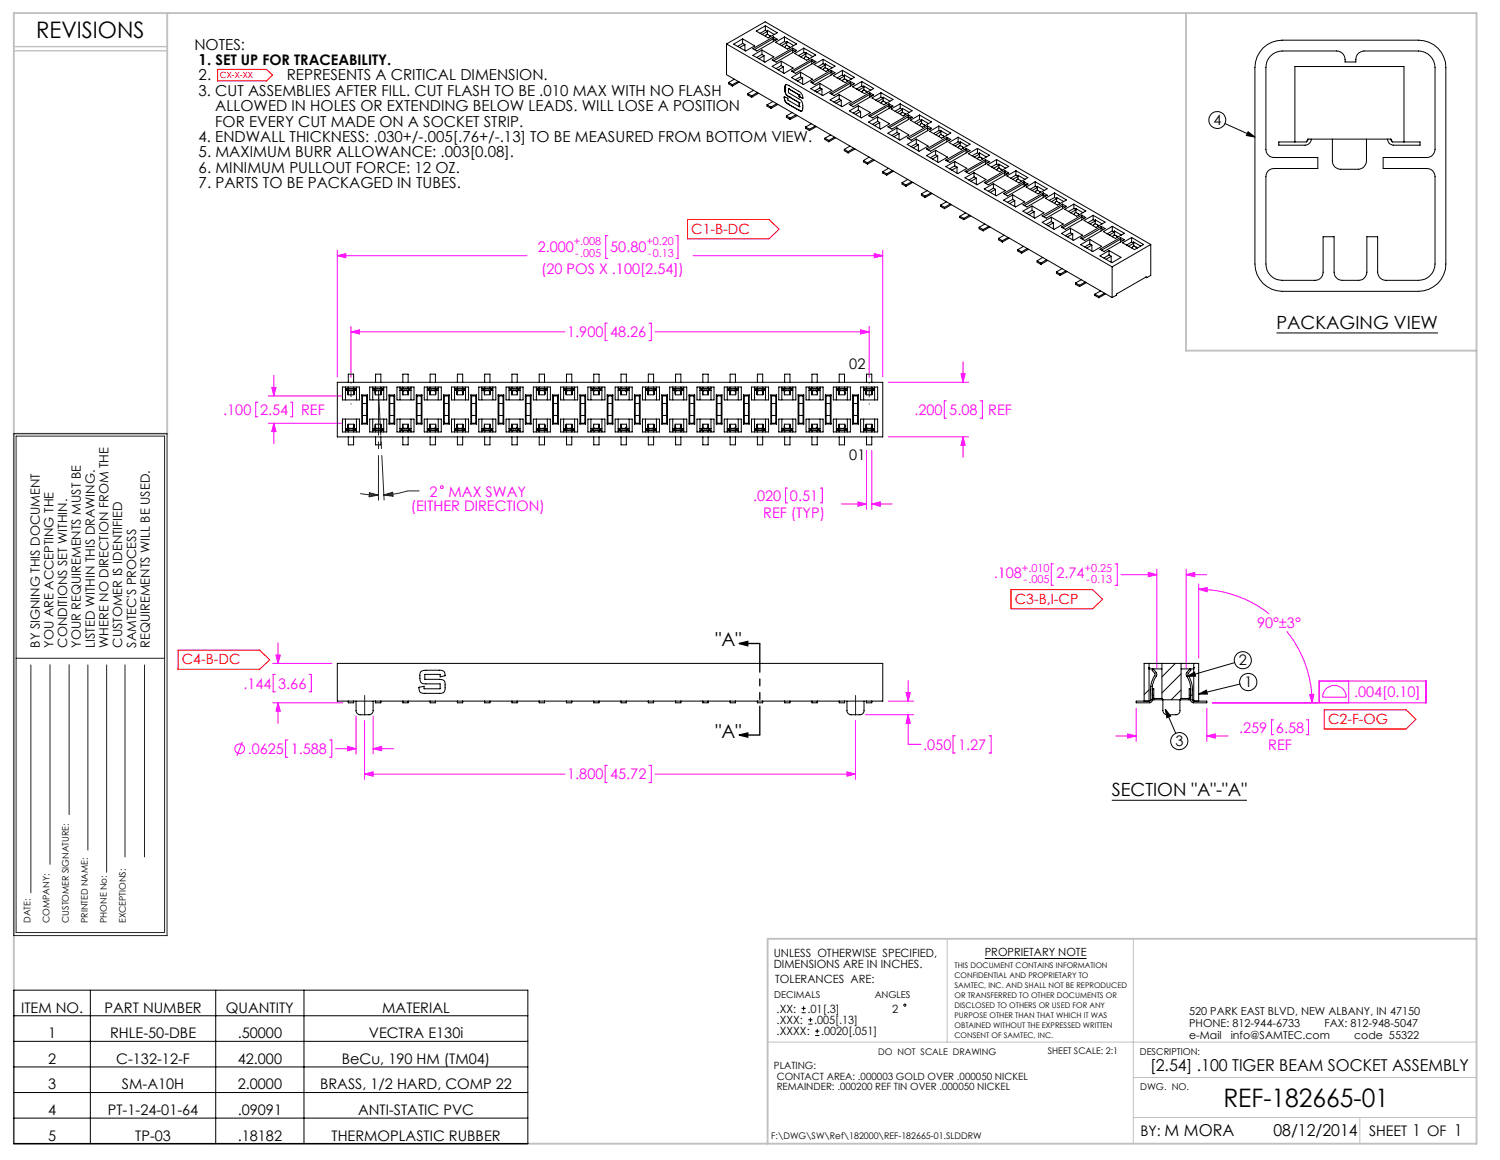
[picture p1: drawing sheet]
<svg xmlns="http://www.w3.org/2000/svg" width="279mm" height="216mm" viewBox="0 0 279 216" stroke-linecap="round" stroke-linejoin="round" font-family="sans-serif">
<defs><g id="words">
<text font-size="4.7" x="227.9" y="206.1">REF-182665-01</text>
<text font-size="4.2" x="6.7" y="7.1">REVISIONS</text>
<g font-size="3.5">
<text x="133.3" y="120.3">&quot;A&quot;</text>
<text x="133.3" y="137.3">&quot;A&quot;</text>
</g>
<g font-size="3.4">
<text x="237.8" y="61.2">PACKAGING VIEW</text>
<text x="207.1" y="148.2">SECTION &quot;A&quot;-&quot;A&quot;</text>
</g>
<g font-size="3">
<text x="214.2" y="199.4">[2.54] .100 TIGER BEAM SOCKET ASSEMBLY</text>
<text x="237.2" y="211.4">08/12/2014</text>
</g>
<g font-size="2.8">
<text x="36.2" y="9.2">NOTES:</text>
<text x="37" y="17.8">3. CUT ASSEMBLIES AFTER FILL. CUT FLASH TO BE .010 MAX WITH NO FLASH</text>
<text x="37" y="14.9">2.</text>
<text x="37" y="12.1">1. SET UP FOR TRACEABILITY.</text>
<text x="53.4" y="14.9">REPRESENTS A CRITICAL DIMENSION.</text>
<text x="40.1" y="20.7">ALLOWED IN HOLES OR EXTENDING BELOW LEADS. WILL LOSE A POSITION</text>
<text x="40.1" y="23.6">FOR EVERY CUT MADE ON A SOCKET STRIP.</text>
<text x="37" y="26.5">4. ENDWALL THICKNESS: .030+/-.005[.76+/-.13] TO BE MEASURED FROM BOTTOM VIEW.</text>
<text x="37" y="29.3">5. MAXIMUM BURR ALLOWANCE: .003[0.08].</text>
<text x="37" y="34.9">7. PARTS TO BE PACKAGED IN TUBES.</text>
<text x="37" y="32.1">6. MINIMUM PULLOUT FORCE: 12 OZ.</text>
</g>
<g font-size="2.7">
<text x="226" y="23.3">4</text>
<text x="158.2" y="68.7">02</text>
<text x="158.2" y="85.6">01</text>
<text x="230.8" y="123.8">2</text>
<text x="231.8" y="127.9">1</text>
<text x="218.9" y="138.9">3</text>
<text x="3.9" y="188.5">ITEM NO.</text>
<text x="19.5" y="188.5">PART NUMBER</text>
<text x="42.1" y="188.5">QUANTITY</text>
<text x="71.2" y="188.5">MATERIAL</text>
<text x="9" y="193.2">1</text>
<text x="20.5" y="193.2">RHLE-50-DBE</text>
<text x="44.3" y="193.2">.50000</text>
<text x="68.7" y="193.2">VECTRA E130i</text>
<text x="9" y="198">2</text>
<text x="9" y="202.8">3</text>
<text x="21.7" y="198">C-132-12-F</text>
<text x="22.7" y="202.8">SM-A10H</text>
<text x="44.3" y="202.8">2.0000</text>
<text x="44.3" y="198">42.000</text>
<text x="59.6" y="202.8">BRASS, 1/2 HARD, COMP 22</text>
<text x="63.7" y="198">BeCu, 190 HM (TM04)</text>
<text x="9" y="207.5">4</text>
<text x="20.1" y="207.5">PT-1-24-01-64</text>
<text x="44.3" y="207.5">.09091</text>
<text x="66.7" y="207.5">ANTI-STATIC PVC</text>
<text x="9" y="212.3">5</text>
<text x="25.2" y="212.3">TP-03</text>
<text x="44.3" y="212.3">.18182</text>
<text x="61.7" y="212.3">THERMOPLASTIC RUBBER</text>
<text x="212.4" y="211.5">BY: M MORA</text>
<text x="255" y="211.4">SHEET 1 OF 1</text>
</g>
<g font-size="2.7" fill="#f0f">
<text x="100.2" y="47">2.000</text>
<text x="113.7" y="47">50.80</text>
<text x="100.8" y="51">(20 POS X .100[2.54])</text>
<text x="105.6" y="62.8">1.900</text>
<text x="113.6" y="62.8">48.26</text>
<text x="41.6" y="77.2">.100</text>
<text x="48.5" y="77.2">2.54</text>
<text x="56.1" y="77.2">REF</text>
<text x="170.3" y="77.2">.200</text>
<text x="176.8" y="77.2">5.08</text>
<text x="184.1" y="77.2">REF</text>
<text x="76.5" y="95.1">(EITHER DIRECTION)</text>
<text x="80" y="92.4">2</text>
<text x="83.6" y="92.4">MAX SWAY</text>
<text x="140.3" y="93.2">.020</text>
<text x="147.1" y="93.2">0.51</text>
<text x="142.2" y="96.4">REF (TYP)</text>
<text x="185.1" y="107.6">.108</text>
<text x="196.8" y="107.6">2.74</text>
<text x="234.2" y="116.9">90°±3°</text>
<text x="45.3" y="128.2">.144</text>
<text x="51.8" y="128.2">3.66</text>
<text x="252.2" y="129.8">.004[0.10]</text>
<text x="230.8" y="136.4">.259</text>
<text x="237.7" y="136.4">6.58</text>
<text x="46.1" y="140.3">.0625</text>
<text x="54.1" y="140.3">1.588</text>
<text x="172" y="139.6">.050</text>
<text x="178.5" y="139.6">1.27</text>
<text x="236.2" y="139.6">REF</text>
<text x="105.7" y="145.1">1.800</text>
<text x="113.6" y="145.1">45.72</text>
</g>
<g font-size="2.6" fill="#f00">
<text x="128.8" y="43.5">C1-B-DC</text>
<text x="189" y="112.4">C3-B,I-CP</text>
<text x="33.9" y="123.7">C4-B-DC</text>
<text x="247.4" y="134.8">C2-F-OG</text>
</g>
<g font-size="2.4">
<text x="7.4" y="120.6" transform="rotate(-90 7.4 120.6)">BY SIGNING THIS DOCUMENT</text>
<text x="10" y="120.6" transform="rotate(-90 10 120.6)">YOU ARE ACCEPTING THE</text>
<text x="12.5" y="120.6" transform="rotate(-90 12.5 120.6)">CONDITIONS SET WITHIN.</text>
<text x="15.1" y="120.6" transform="rotate(-90 15.1 120.6)">YOUR REQUIREMENTS MUST BE</text>
<text x="17.6" y="120.6" transform="rotate(-90 17.6 120.6)">LISTED WITHIN THIS DRAWING.</text>
<text x="20.2" y="120.6" transform="rotate(-90 20.2 120.6)">WHERE NO DIRECTION FROM THE</text>
<text x="22.8" y="120.6" transform="rotate(-90 22.8 120.6)">CUSTOMER IS IDENTIFIED</text>
<text x="25.3" y="120.6" transform="rotate(-90 25.3 120.6)">SAMTEC'S PROCESS</text>
<text x="27.9" y="120.6" transform="rotate(-90 27.9 120.6)">REQUIREMENTS WILL BE USED.</text>
</g>
<g font-size="2.1">
<text x="144.1" y="178.1">UNLESS OTHERWISE SPECIFIED,</text>
<text x="183.4" y="177.9">PROPRIETARY NOTE</text>
<text x="144.1" y="180.2">DIMENSIONS ARE IN INCHES.</text>
<text x="144.4" y="183">TOLERANCES ARE:</text>
<text x="144.7" y="188.5">.XX:</text>
<text x="144.7" y="190.6">.XXX:</text>
<text x="150.4" y="188.5">.01[.3]</text>
<text x="151.7" y="190.6">.005[.13]</text>
<text x="166.2" y="188.5">2</text>
<text x="144.7" y="192.7">.XXXX:</text>
<text x="152.9" y="192.7">.0020[.051]</text>
</g>
<g font-size="2" fill="#f0f">
<text x="106.9" y="45.5">+.008</text>
<text x="107.2" y="47.9">-.005</text>
<text x="120.4" y="45.5">+0.20</text>
<text x="120.7" y="47.9">-0.13</text>
<text x="190.4" y="106.5">+.010</text>
<text x="202" y="106.5">+0.25</text>
<text x="190.6" y="108.5">-.005</text>
<text x="202.3" y="108.5">-0.13</text>
</g>
<g font-size="2">
<text x="221.5" y="188.8">520 PARK EAST BLVD, NEW ALBANY, IN 47150</text>
<text x="221.5" y="191.1">PHONE: 812-944-6733</text>
<text x="246.7" y="191.1">FAX: 812-948-5047</text>
<text x="221.5" y="193.4">e-Mail</text>
<text x="229.3" y="193.4">info@SAMTEC.com</text>
<text x="252.2" y="193.4">code 55322</text>
</g>
<g font-size="1.9">
<text x="144.2" y="199">PLATING:</text>
<text x="144.7" y="202.9">REMAINDER: .000200 REF TIN OVER .000050 NICKEL</text>
<text x="144.7" y="200.9">CONTACT AREA: .000003 GOLD OVER .000050 NICKEL</text>
</g>
<g font-size="1.8">
<text x="144.2" y="185.7">DECIMALS</text>
<text x="162.9" y="185.7">ANGLES</text>
<text x="212.3" y="196.4">DESCRIPTION:</text>
<text x="212.4" y="202.9">DWG. NO.</text>
</g>
<g font-size="1.7">
<text x="5.7" y="171.8" transform="rotate(-90 5.7 171.8)">DATE:</text>
<text x="9.2" y="171.8" transform="rotate(-90 9.2 171.8)">COMPANY:</text>
<text x="12.8" y="171.8" transform="rotate(-90 12.8 171.8)">CUSTOMER SIGNATURE:</text>
<text x="16.4" y="171.8" transform="rotate(-90 16.4 171.8)">PRINTED NAME:</text>
<text x="19.9" y="171.8" transform="rotate(-90 19.9 171.8)">PHONE No:</text>
<text x="23.5" y="171.8" transform="rotate(-90 23.5 171.8)">EXCEPTIONS:</text>
<text x="163.6" y="196.3">DO NOT SCALE DRAWING</text>
<text x="195.2" y="196.2">SHEET SCALE: 2:1</text>
<text x="143.7" y="212">F:\DWG\SW\Ref\182000\REF-182665-01.SLDDRW</text>
</g>
<text font-size="1.6" fill="#f00" x="41" y="14.5">CX-X-XX</text>
<g font-size="1.4">
<text x="177.8" y="180.2">THIS DOCUMENT CONTAINS INFORMATION</text>
<text x="177.8" y="182.1">CONFIDENTIAL AND PROPRIETARY TO</text>
<text x="177.8" y="184">SAMTEC, INC. AND SHALL NOT BE REPRODUCED</text>
<text x="177.8" y="185.8">OR TRANSFERRED TO OTHER DOCUMENTS OR</text>
<text x="177.8" y="187.7">DISCLOSED TO OTHERS OR USED FOR ANY</text>
<text x="177.8" y="189.6">PURPOSE OTHER THAN THAT WHICH IT WAS</text>
<text x="177.8" y="191.4">OBTAINED WITHOUT THE EXPRESSED WRITTEN</text>
<text x="177.8" y="193.3">CONSENT OF SAMTEC, INC.</text>
</g>
</g></defs>
<path d="M176.4 174.7v19.3M211.1 174.7v38.2M143 194h132M211.1 208h63.9M211.1 200.6h63.9M253.3 208v4.9" fill="none" stroke="#c0c0c0" stroke-width=".19"/>
<path d="M2.6 8.7h28.6M2.6 9.5h28.6" fill="none" stroke="#c0c0c0" stroke-width=".25"/>
<path d="M2.6 2.4h272.4v210.5h-272.4zM31.2 2.4v78.3h-28.6M220.9 2.4v62.9h54.1M275 174.7h-132v38.2" fill="none" stroke="#c0c0c0" stroke-width=".35"/>
<g fill="none" stroke="#f0f" stroke-width=".19">
<path d="M62.8 46.6v23.5M62.8 47.6h35.3M62.8 47.6l1.6-.4v.8zM113.2 43.9h-.4v4.2h.4M125.9 43.9h.4v4.2h-.4M129.1 47.6h35.3M162.8 47.2l1.6 .4-1.6 .4zM164.4 46.6v23.5M48 74.9h-.4v2.7h.4M50 73.7h13.6M50 78.8h13.6M50.6 72.1h.8l-.4 1.6z"/>
<path d="M51 69.9v3.8M51 78.8v3.8M51 78.8l.4 1.5h-.8zM54.1 74.9h.4v2.7h-.4M65.4 60.7v9.5M65.4 61.8h39.8M65.4 61.8l1.6-.4v.8zM113.1 60.1h-.4v3.3h.4M120.9 60.1h.4v3.3h-.4M122 61.8h39.9M160.3 61.4l1.6 .4-1.6 .4zM161.9 60.7v9.5"/>
<path d="M165.5 71.2h14.9M176.3 74.6h-.4v3.2h.4M179 69.6h.8l-.4 1.6zM179.4 67.3v3.9M182.6 74.6h.4v3.2h-.4M146.7 90.8h-.4v2.8h.4M152.8 90.8h.4v2.8h-.4M156.7 93.8h4.7M159.8 93.4l1.6 .4-1.6 .4zM161.4 83.8v11M162.4 83.8v11M162.4 93.8h3.8"/>
<path d="M162.4 93.8l1.6-.4v.8zM165.5 81.3h14.9M179.4 81.3v3.8M179.4 81.3l.4 1.6h-.8zM51.8 119.7v3.8M196.2 105h-.4v3.9h.4M207.7 105h.4v3.9h-.4M208.8 107h6.7M213.9 106.5l1.6 .5-1.6 .4zM215.5 105.9v18.6M220.9 105.9v18.6M220.9 107h3.9"/>
<path d="M220.9 107l1.6-.5v.9zM223.3 108.7v13.8M223.3 109.7l1.6-.3v.7zM223.3 109.7a21.4 21.4 0 0 1 13.1 4.6M239.7 117.5a21.4 21.4 0 0 1 4.7 13.3M45.2 138.1l-1.1 2.6M50.8 130.8h13.1M50.8 123.5h11M51.3 125.5h-.4v3.3h.4M51.4 121.9h.8l-.4 1.6zM51.8 130.8v3.8M51.8 130.8l.4 1.6h-.8z"/>
<path d="M53.6 137.7h-.4v3.2h.4M57.6 125.5h.4v3.3h-.4M61.4 137.7h.4v3.2h-.4M62.5 139.3h3.8M64.7 138.9l1.6 .4-1.6 .4zM66.3 133.3v7M67.9 134.1v11M69.5 133.3v7M69.5 139.3h3.8M69.5 139.3l1.6-.4v.8zM159.3 134.1v11M161.2 133h9"/>
<path d="M165.5 130.5h4.7M168.8 128.9h.7l-.3 1.6zM169.2 133v5.5h2.4M169.2 126.7v3.8M169.2 133l.3 1.6h-.7zM177.9 136.9h-.4v3.3h.4M184.2 136.9h.4v3.3h-.4M207.8 137h3.8M210 136.6l1.6 .4-1.6 .4zM211.6 131.8v6.2M224.8 131.8v6.2M224.8 137h4"/>
<path d="M224.8 137l1.6-.4v.8zM225.8 130.8h39.8v-4h-19.9v4M237.2 134h-.3v2.7h.3M243.3 134h.4v2.7h-.4M243.9 129.3l.8-.1-.3 1.6zM247 128.2a2.2 2.2 0 0 1 2.4-.5 2.2 2.2 0 0 1 1.4 2.1h-4.4a2.08 2.08 0 0 1 .6-1.6zM251.2 126.8v4M67.9 144.1h37.3M67.9 144.1l1.6-.4v.8zM113.1 142.5h-.4v3.2h.4M120.9 142.5h.4v3.2h-.4M122 144.1h37.3"/>
<path d="M157.8 143.7l1.5 .4-1.5 .4z"/>
<circle cx="82.3" cy="90.7" r=".26"/>
<circle cx="44.6" cy="139.4" r=".91"/>
</g>
<g fill="none" stroke="#000" stroke-width=".19">
<path d="M228.2 23l5.6 2.5M232.5 24.5l1.3 1-1.6-.3zM237.8 62h30.1M217.1 132l1.9 4.5M217.1 132l1 1.3-.8 .3zM221.1 125.9l1.4-.8 .2 .7zM223.3 129.2l1.4-.8 .2 .8zM230 123.3l-8.9 2.6M231 127.3l-7.7 1.9M207.1 148.9h25.2M2.6 184.3h95.7v28.6h-95.7zM2.6 189.1h95.7"/>
<path d="M2.6 193.8h95.7M2.6 198.6h95.7M16.8 184.3v28.6M40.2 184.3v28.6M56.6 184.3v28.6M2.6 203.3h95.7M2.6 208.1h95.7"/>
<circle cx="226.8" cy="22.3" r="1.57"/>
<circle cx="219.7" cy="137.9" r="1.6"/>
<circle cx="231.5" cy="122.9" r="1.59"/>
<circle cx="232.5" cy="126.9" r="1.6"/>
</g>
<path d="M137.7 119.8l1.6-.4v.8zM137.7 119.8h3.8M137.7 136.8l1.6-.4v.8zM137.7 136.8h3.8" fill="none" stroke="#000" stroke-width=".25"/>
<g fill="none" stroke="#232323" stroke-width=".19">
<path d="M2.6 80.7h28.5v93.4h-28.5zM3 81.2h27.7v92.4h-27.7zM67.1 91.9l3.4 .2M68.8 91.9l1.7 .2M68.8 91.7l1.7 .4-1.7 .4zM70.5 92.1l-1.7 .2M71.5 92.1l1.6-.5 .1 .8zM71.5 92.1h1.7M73.1 91.8l-1.6 .3M78.1 91.4a12.8 12.8 0 0 0-4.4 .5l-2.2 .2M3 122.5h27.7M5.8 123.8v42.4"/>
<path d="M9.3 123.7v37.2M12.9 123.7v27.9M16.4 123.8v34.4M19.9 123.8v38.5M23.3 123.8v35.7M26.9 123.8v35.7"/>
</g>
<path d="M141.5 119.8v17" fill="none" stroke="#000" stroke-width=".25" stroke-dasharray="6.3 1.3 1.3 1.3 1.3 1.3" stroke-dashoffset="1"/>
<path d="M65.4 71.2v4M161.9 71.2v4" fill="none" stroke="#232323" stroke-width=".19" stroke-dasharray="15.2 1.3 1.3 1.3" stroke-dashoffset="15.2"/>
<path d="M67.9 133v-3.6M159.4 133v-3.6" fill="none" stroke="#232323" stroke-width=".19" stroke-dasharray="15.2 1.3 1.3 1.3"/>
<path d="M40.5 12.9h9.1l1.2 1.1-1.2 1.1h-9.1zM128.1 40.9h15.2l1.8 1.8-1.8 1.7h-15.2zM188.3 109.7h15.2l1.9 1.8-1.9 1.8h-15.2zM33.2 121h15.2l1.8 1.8-1.8 1.8h-15.2zM246.7 132.1h15.2l1.8 1.8-1.8 1.8h-15.2z" fill="none" stroke="#f00" stroke-width=".19"/>
<path d="M70.5 72.7l1 20.4M70.5 93.1v-20.4" fill="none" stroke="#232323" stroke-width=".19" stroke-dasharray="15.2 1.3 1.3 1.3" stroke-dashoffset="6.9"/>
<g fill="#000">
<path d="M137.7 119.8l1.6-.4v.8zM137.7 136.8l1.6-.4v.8z"/>
<path d="M223.3 129.2l1.4-.8 .2 .8zM221.1 125.9l1.4-.8 .2 .7zM217.1 132l1 1.3-.8 .3zM232.5 24.5l1.3 1-1.6-.3z"/>
</g>
<g fill="#f0f">
<path d="M51.4 121.9h.8l-.4 1.6zM51.8 130.8l.4 1.6h-.8zM67.9 144.1l1.6-.4v.8zM157.8 143.7l1.5 .4-1.5 .4zM168.8 128.9h.7l-.3 1.6zM169.2 133l.3 1.6h-.7zM64.7 138.9l1.6 .4-1.6 .4zM69.5 139.3l1.6-.4v.8zM162.8 47.2l1.6 .4-1.6 .4zM62.8 47.6l1.6-.4v.8zM159.8 93.4l1.6 .4-1.6 .4zM162.4 93.8l1.6-.4v.8zM179 69.6h.8l-.4 1.6zM179.4 81.3l.4 1.6h-.8zM160.3 61.4l1.6 .4-1.6 .4zM65.4 61.8l1.6-.4v.8zM243.9 129.3l.8-.1-.3 1.6zM223.3 109.7l1.6-.3v.7zM210 136.6l1.6 .4-1.6 .4zM224.8 137l1.6-.4v.8zM213.9 106.5l1.6 .5-1.6 .4zM220.9 107l1.6-.5v.9z"/>
<path d="M50.6 72.1h.8l-.4 1.6zM51 78.8l.4 1.5h-.8z"/>
</g>
<g fill="none" stroke="#000" stroke-width=".19">
<path d="M135.3 8.2l71.9 41.5M135.3 8.2v5.7l71.9 41.5M135.3 8.2l7.2-4.1 71.8 41.4M135.7 15.3l.7 .5M135.7 15.3v.3l.7 .4M136.4 15.8v.2M136.7 8.2l1.6-1 2.3 1.3-1.7 1zM136.8 14.7l-1.1 .6M137.5 15.2l-1.1 .6M137.7 15.3l-1.3 .7M138.3 8.1l.4 .2M138.3 7.2v.9"/>
<path d="M138.3 8.1l-.9 .5M138.7 8.3v1.1M138.7 8.3l-.9 .6M139.3 17.4l.7 .5M139.3 17.4v.3l.7 .4M140 17.9v.2M140.2 9.1l3.8-2.2 .8 .4-3.8 2.2zM140.2 10.3l1.7-1 2.2 1.3-1.6 1zM140.3 16.8l-1 .6M140.9 5.8l1.7-1 2.2 1.3-1.7 1zM141.1 17.2l-1.1 .7M141.3 17.4l-1.3 .7"/>
<path d="M141.9 10.1l.4 .3M141.9 9.3v.8M141.9 10.1l-.9 .6M142.3 10.4v1.1M142.3 10.4l-.9 .5M142.6 5.6l.3 .3-.9 .5M142.6 4.8v.8M142.6 5.6l-1 .6M142.9 19.5v.3l.7 .4M142.9 19.5l.7 .4M142.9 6.4v-.8l1.3 .8M143.4 6.6l-.6-.2-.2 .4"/>
<path d="M143.4 6.6v.2M143.4 6.6l.1 .2M143.6 19.9v.3M143.8 11.1l3.8-2.1 .8 .4-3.8 2.2zM143.8 12.3l1.7-.9 2.2 1.3-1.6 1zM143.9 18.9l-1 .6M144 6.9v.8M144.5 7.9l1.6-1 2.3 1.3-1.7 .9zM144.5 7.5l-.5-.3-3.5 2M144.7 19.3l-1.1 .6M144.9 19.4l-1.3 .8M145.5 12.2l.4 .3"/>
<path d="M145.5 11.4v.8M145.5 12.2l-.9 .6M145.9 12.5v1M145.9 12.5l-.9 .5M146.1 18.1a1.31 1.31 0 0 0 .8 1.3M146.1 18.1h.1M146.1 18.1l.7 .2v.3l2.1 1.3M146.1 6.9v.8M146.1 7.7l.4 .2-.9 .6M146.1 7.7l-.9 .6M146.2 16.3l.2-.6 2.3 1.3a1.34 1.34 0 0 1 .8 1.3l-.6-.3M146.2 16.7a1.28 1.28 0 0 0 .8 1.3"/>
<path d="M146.2 16.3h.1M146.2 16.7h.1M146.2 16.3v.4M146.4 15.8l-.2 .5M146.5 8.5v-.8l1.3 .8M146.9 16.5v.8l1.9 1.1a1.64 1.64 0 0 1 .5 2.3l-.5-.2M146.9 16.5h.1M146.9 19.4h.1M146.9 19.4l1.9 1.1M146.9 16.5l2 1.2M147 8.7l-.6-.2-.2 .4M147 8.7v.2"/>
<path d="M147 8.7l.1 .2M147 18h.1M147 18l1.9 1.1M147.4 13.2l3.8-2.2 .8 .5-3.8 2.2zM147.4 14.4l1.7-1 2.2 1.3-1.7 1zM147.6 9v.8M148 9.9l1.7-.9 2.2 1.2-1.7 1zM148.1 9.6l-.5-.3-3.5 2M148.9 18h.1M148.9 17.7h.1M148.9 19.1h.1M148.9 19.9h.1"/>
<path d="M148.9 17.7v.3M148.9 19.1v.8M149.1 14.3l.4 .2M149.1 13.4v.9M149.1 14.3l-1 .6M149.5 14.5v1.1M149.5 14.5l-.9 .6M149.7 9v.8M149.7 9.8l.4 .2-.9 .6M149.7 9.8l-.9 .5M150.1 10.5v-.7l1.3 .7M150.6 10.8l-.5-.3-.3 .4"/>
<path d="M150.6 10.8v.2M150.6 10.8l.1 .1M151 15.3l3.8-2.2 .7 .4-3.7 2.2zM151 16.5l1.7-1 2.2 1.3-1.7 1zM151.2 11v.9M151.6 12l1.7-1 2.2 1.3-1.7 1zM151.7 11.6l-.5-.2-3.5 2M152.7 15.5v.9M152.7 16.4l.4 .2M152.7 16.4l-1 .5M153.1 16.6v1.1M153.1 16.6l-1 .5"/>
<path d="M153.3 11v.9M153.3 11.9l.4 .2-.9 .6M153.3 11.9l-.9 .5M153.7 12.6v-.7l1.3 .7M154.2 12.8l-.5-.2-.3 .4M154.2 12.8v.3M154.2 12.8l.1 .2M154.6 17.4l3.8-2.2 .7 .4-3.7 2.2zM154.6 18.6l1.7-1 2.2 1.3-1.7 1zM154.8 13.1v.9M155.2 14.1l1.7-1 2.2 1.3-1.7 1zM155.3 13.7l-.5-.3-3.5 2.1"/>
<path d="M156.3 17.6v.9M156.3 18.5l.4 .2M156.3 18.5l-1 .5M156.7 18.7v1.1M156.7 18.7l-1 .5M156.9 13.9l.4 .2-.9 .6M156.9 13.1v.8M156.9 13.9l-1 .6M157.3 14.7v-.7l1.3 .7M157.7 14.9l-.5-.2-.3 .4M157.7 14.9l.1 .2M157.7 14.9l.2 .2"/>
<path d="M158.2 19.4l3.8-2.1 .7 .4-3.8 2.2zM158.4 15.2v.9M158.8 16.2l1.7-1 2.2 1.3-1.7 .9zM158.9 15.8l-.5-.3-3.5 2M159.9 19.7v.8M160.5 16l.4 .2-1 .6M160.5 15.2v.8M160.5 16l-1 .6M160.9 16.8v-.8l1.3 .8M161.3 17l-.5-.2-.3 .3M161.3 17l.1 .2M161.3 17l.2 .2"/>
<path d="M162 17.3v.8M162.4 18.2l1.7-.9 2.2 1.2-1.7 1zM162.5 17.9l-.5-.3-3.5 2M164.1 18.1l.4 .2-1 .6M164.1 17.3v.8M164.1 18.1l-1 .5M164.5 18.8v-.7l1.3 .7M164.9 19.1l-.5-.3-.3 .4M164.9 19.1l.1 .2M164.9 19.1l.2 .2M165.6 19.3v.9M166.1 19.9l-.5-.3-3.5 2.1"/>
<path d="M167.7 19.3v.8M235.2 9a5.2 5.2 0 0 1 3.6-1.5h25.4a5.1 5.1 0 0 1 5.1 5.1v36.5a5.1 5.1 0 0 1-5.1 5.1h-25.4a5.1 5.1 0 0 1-5-5.1v-36.5a5.2 5.2 0 0 1 1.4-3.6zM236.7 10.4a3.1 3.1 0 0 1 2.1-.9h10.2a1.65 1.65 0 0 1 1.5 2h2.1a1.65 1.65 0 0 1 1.5-2h10.1a3.1 3.1 0 0 1 3.1 3.1v15.2a1.57 1.57 0 0 1-1.5 1.5h-8.2v2.1h8.2a1.51 1.51 0 0 1 1.5 1.5v16.2a3.1 3.1 0 0 1-3.1 3.1h-6a1.57 1.57 0 0 1-1.6-1.5v-6.6h-2v6.6a1.57 1.57 0 0 1-1.5 1.5h-3.1a1.57 1.57 0 0 1-1.5-1.5v-6.6h-2v6.6a1.51 1.51 0 0 1-1.6 1.5h-6.1a3 3 0 0 1-3-3.1v-16.2a1.51 1.51 0 0 1 1.5-1.5h8.2v-2.1h-8.2a1.57 1.57 0 0 1-1.5-1.5v-15.2a2.88 2.88 0 0 1 .9-2.2zM146.5 21.6v.2l.7 .4M146.5 21.6l.7 .4M147.2 22v.2M147.5 21l-1 .6M148.2 21.4l-1 .6M148.5 21.5l-1.3 .7M148.8 20.5l.5 .2M148.8 20.5h.1M150.1 23.6l.7 .5"/>
<path d="M150.1 23.6v.3l.7 .4M150.8 24.1v.2M151.1 23l-1 .6M151.8 23.5l-1 .6M152 23.6l-1.2 .7M153.7 25.7v.3l.7 .4M153.7 25.7l.7 .4M154.4 26.1v.3M154.7 25.1l-1 .6M155.4 25.5l-1 .6M155.6 25.6l-1.2 .8M157.3 27.8l.7 .4"/>
<path d="M157.3 27.8v.2l.7 .5M158 28.2v.3M158.2 20.6l1.7-.9 2.2 1.3-1.7 .9zM158.3 27.2l-1 .6M159 27.6l-1 .6M159.2 27.7l-1.2 .8M159.9 20.5l.4 .2M159.9 20.5l-1 .6M160.3 20.7v1.2M160.3 20.7l-1 .6M160.8 29.9v.2l.8 .5M160.8 29.9l.8 .4"/>
<path d="M161.6 30.3v.3M161.8 21.5l3.8-2.2 .7 .5-3.8 2.1zM161.8 22.7l1.7-.9 2.2 1.2-1.7 1zM161.9 29.2l-1.1 .7M162.6 29.7l-1 .6M162.8 29.8l-1.2 .8M163.5 21.8v.8M163.5 22.6l.4 .2M163.5 22.6l-1 .5M163.9 22.8v1.1M163.9 22.8l-1 .6M164.4 32v.2l.8 .4"/>
<path d="M164.4 32l.8 .3M165.2 32.3v.3M165.4 23.6l3.8-2.2 .7 .4-3.8 2.2zM165.4 24.8l1.7-1 2.2 1.3-1.7 1zM165.5 31.3l-1.1 .7M166 20.3l1.7-1 2.2 1.3-1.7 1zM166.2 31.8l-1 .5M166.4 31.9l-1.2 .7M167.1 24.7l.4 .2M167.1 23.8v.9M167.1 24.7l-1 .5M167.5 24.9v1.1"/>
<path d="M167.5 24.9l-1 .5M167.7 20.1l.4 .3-1 .6M167.7 20.1l-1 .6M168 34v.3l.7 .4M168 34l.7 .4M168.1 20.9v-.7l1.3 .7M168.5 21.1l-.4-.2-.4 .4M168.5 21.1l.1 .3M168.5 21.1l.2 .2M168.7 34.4v.3M169 25.6l3.8-2.1 .7 .4-3.8 2.2zM169 26.9l1.7-1 2.2 1.3-1.7 1z"/>
<path d="M169.1 33.4l-1.1 .6M169.2 21.4v.9M169.6 22.4l1.7-1 2.2 1.3-1.7 1zM169.7 22l-.5-.3-3.5 2M169.8 33.8l-1.1 .6M170 33.9l-1.3 .8M170.7 26.7l.4 .3M170.7 25.9v.8M170.7 26.7l-1 .6M171.1 27v1.1M171.1 27l-1 .5M171.3 22.2l.4 .3-1 .5"/>
<path d="M171.3 21.4v.8M171.3 22.2l-1 .6M171.6 36.1v.2l.7 .5M171.6 36.1l.7 .4M171.7 23v-.7l1.3 .7M172.1 23.2l-.4-.2-.4 .4M172.1 23.2l.1 .3M172.1 23.2l.2 .2M172.3 36.5v.3M172.6 27.7l3.8-2.2 .7 .5-3.8 2.2zM172.6 29l1.7-1 2.2 1.2-1.7 1zM172.7 35.5l-1.1 .6"/>
<path d="M172.8 23.5v.8M173.2 24.4l1.7-.9 2.2 1.3-1.7 .9zM173.2 24.1l-.4-.3-3.5 2M173.4 35.9l-1.1 .6M173.6 36l-1.3 .8M174.3 28.8l.4 .2M174.3 28v.8M174.3 28.8l-1 .6M174.7 29v1.2M174.7 29l-1 .6M174.9 24.3l.4 .2-1 .6M174.9 23.5v.8"/>
<path d="M174.9 24.3l-1 .6M175.2 38.2v.2l.7 .4M175.2 38.2l.7 .4M175.3 25v-.7l1.3 .8M175.7 25.3l-.5-.3-.3 .4M175.7 25.3l.1 .2M175.7 25.3l.2 .2M175.9 38.6v.2M176.1 29.8l3.9-2.2 .7 .4-3.8 2.2zM176.2 31l1.6-.9 2.3 1.2-1.7 1zM176.3 37.6l-1.1 .6M176.4 25.5v.9"/>
<path d="M176.8 26.5l1.7-1 2.2 1.3-1.7 1zM176.8 26.1l-.4-.2-3.5 2M177 38l-1.1 .6M177.2 38.1l-1.3 .7M177.8 30.9l.5 .2M177.8 30.1v.8M177.8 30.9l-.9 .5M178.3 31.1v1.1M178.3 31.1l-1 .6M178.5 26.4l-1 .6M178.5 26.4l.4 .2-1 .6M178.5 25.5v.9"/>
<path d="M178.9 27.1v-.7l1.3 .7M179.3 27.3l-.5-.2-.3 .4M179.3 27.3l.1 .3M179.3 27.3l.2 .3M179.7 31.9l3.9-2.2 .7 .4-3.8 2.2zM179.7 33.1l1.7-1 2.3 1.3-1.7 1zM179.9 39.6l-1.1 .7M180 27.6v.9M180.4 28.6l1.7-1 2.2 1.3-1.7 1zM180.4 28.2l-.4-.3-3.6 2.1M181.4 32.9l.5 .3M181.4 32.1v.8"/>
<path d="M181.4 32.9l-.9 .6M181.9 33.2v1.1M181.9 33.2l-1 .5M182.1 28.4l.4 .3-1 .5M182.1 27.6v.8M182.1 28.4l-1 .6M182.5 29.2v-.7l1.2 .7M182.9 29.4l-.5-.2-.3 .4M182.9 29.4l.1 .3M182.9 29.4l.2 .2M183.3 34l3.8-2.2 .8 .4-3.8 2.2zM183.3 35.2l1.7-1 2.3 1.3-1.7 .9z"/>
<path d="M183.6 29.7v.9M184 30.7l1.6-1 2.3 1.3-1.7 1zM184 30.3l-.4-.3-3.6 2M185 35l.4 .2M185 34.2v.8M185 35l-.9 .6M185.4 35.2v1.2M185.4 35.2l-.9 .6M185.6 30.5l.5 .3-1 .5M185.6 29.7v.8M185.6 30.5l-.9 .6M186.1 31.3v-.7l1.2 .7"/>
<path d="M186.5 31.5l-.5-.2-.3 .3M186.5 31.5v.3M186.5 31.5h.1M186.5 31.5l.2 .2M186.9 36l3.8-2.2 .8 .5-3.8 2.2zM186.9 37.3l1.7-1 2.3 1.3-1.7 .9zM187.1 31.8v.8M187.5 32.7l1.7-.9 2.3 1.3-1.7 .9zM187.6 32.3l-.5-.2-3.5 2M188.6 37.1l.4 .2M188.6 36.3v.8M188.6 37.1l-1 .5"/>
<path d="M189 37.3v1.2M189 37.3l-.9 .6M189.2 32.6l.4 .2-.9 .6M189.2 31.8v.8M189.2 32.6l-.9 .6M189.6 33.3v-.7l1.3 .8M190.1 33.6l-.6-.3-.2 .4M190.1 33.6v.2M190.1 33.6l.2 .2M190.5 38.1l3.8-2.2 .8 .4-3.8 2.2zM190.5 39.3l1.7-1 2.3 1.3-1.7 1zM190.7 33.8v.9"/>
<path d="M191.1 34.8l1.7-1 2.3 1.3-1.7 1zM191.2 34.4l-.5-.3-3.5 2.1M192.2 39.2l.4 .2M192.2 38.3v.9M192.2 39.2l-1 .5M192.6 39.4v1.1M192.6 39.4l-.9 .6M192.8 34.7l.4 .2-.9 .6M192.8 33.8v.9M192.8 34.7l-.9 .5M193.2 35.4v-.7l1.3 .8M193.7 35.7l-.6-.3-.2 .4"/>
<path d="M193.7 35.7v.2M193.7 35.7l.2 .1M194.3 35.9v.9M194.7 36.9l1.7-1 2.2 1.3-1.6 1zM194.8 36.5l-.5-.3-3.5 2.1M196.4 36.8l.4 .2-.9 .5M196.4 35.9v.9M196.4 36.8l-1 .5M196.8 37.5v-.7l1.3 .7M197.2 37.7l-.5-.2-.3 .4M197.2 37.7l.1 .3M197.2 37.7l.2 .2"/>
<path d="M197.9 38v.8M198.3 38.9l1.7-.9 2.2 1.3-1.6 1zM198.4 38.6l-.5-.3-3.5 2.1M200 38.8l-1 .6M200 38.8l.4 .3-1 .5M200 38v.8M200.4 39.6v-.8l1.3 .8M200.8 39.8l-.4-.3-.4 .4M200.8 39.8l.1 .2M200.8 39.8l.2 .2M241.2 26.4v-14h20.3v14M243.6 25.9l-.3 .5h-5.1v.6h4.9a1.14 1.14 0 0 0 1.1-1.1"/>
<path d="M243.6 25.9l-.2 .5M243.6 25.9h15.5M248.2 25.9v4.1a1.63 1.63 0 0 0 1.9 1.5h1.1a4.4 4.4 0 0 0 2.7-.3l.6-.9v-4.4M258.4 25.9a1.14 1.14 0 0 0 1.2 1.1h4.9v-.6h-5.1l-.3-.5M259.1 25.9l.2 .5M178.8 40.3v.2l.7 .4M178.8 40.3l.7 .3M179.5 40.6v.3M180.6 40l-1.1 .6M180.8 40.2l-1.3 .7M182.4 42.3v.3l.7 .4M182.4 42.3l.7 .4"/>
<path d="M183.1 42.7v.3M183.4 41.7l-1 .6M184.2 42.1l-1.1 .6M184.4 42.2l-1.3 .8M186 44.4v.2l.7 .4M186 44.4l.7 .4M186.7 44.8v.2M187 43.8l-1 .6M187.8 44.2l-1.1 .6M188 44.3l-1.3 .7M189.6 46.5v.2l.7 .4M189.6 46.5l.7 .4"/>
<path d="M190.3 46.9v.2M190.6 45.9l-1 .6M191.3 46.2l-1 .7M191.6 46.4l-1.3 .7M193.2 48.5l.7 .5M193.2 48.5v.3l.7 .4M193.9 49v.2M194.1 40.2l3.8-2.2 .7 .4-3.7 2.2zM194.1 41.4l1.7-1 2.2 1.3-1.6 1zM194.2 47.9l-1 .6M194.9 48.3l-1 .7M195.2 48.5l-1.3 .7"/>
<path d="M195.8 41.2l.4 .3M195.8 40.4v.8M195.8 41.2l-1 .6M196.2 41.5v1.1M196.2 41.5l-1 .5M196.8 50.6l.7 .4M196.8 50.6v.3l.7 .4M197.5 51v.3M197.7 42.3l3.8-2.3 .7 .5-3.8 2.2zM197.7 43.5l1.7-1 2.2 1.3-1.6 .9zM197.8 50l-1 .6M198.5 50.4l-1 .6"/>
<path d="M198.8 50.6l-1.3 .7M199.4 43.3l.4 .2M199.4 42.5v.8M199.4 43.3l-1 .6M199.8 43.5v1.2M199.8 43.5l-1 .6M200.3 52.7l.8 .4M200.3 52.7v.2l.8 .4M201.1 53.1v.2M201.3 44.3l3.8-2.2 .7 .4-3.8 2.3zM201.3 45.5l1.7-.9 2.2 1.3-1.6 .9zM201.4 52.1l-1.1 .6"/>
<path d="M201.5 40v.9M201.9 41l1.7-.9 2.2 1.2-1.6 1zM202 40.6l-.5-.2-3.5 2M202.1 52.5l-1 .6M202.4 52.6l-1.3 .7M203 45.4l.4 .2M203 44.6v.8M203 45.4l-1 .6M203.4 45.6v1.1M203.4 45.6l-1 .6M203.6 40.9l.4 .2-1 .6M203.6 40.1v.8"/>
<path d="M203.6 40.9l-1 .6M203.9 54.8l.8 .4M203.9 54.8v.2l.8 .4M204 41.6v-.7l1.3 .8M204.4 41.9l-.4-.3-.4 .4M204.4 41.9l.1 .2M204.4 41.9l.2 .2M204.7 55.2v.2M204.9 46.4l3.8-2.2 .7 .4-3.8 2.2zM204.9 47.6l1.7-1 2.2 1.3-1.7 1zM205 54.2l-1.1 .6M205.1 42.1v.9"/>
<path d="M205.5 43.1l1.7-1 2.2 1.3-1.6 1zM205.6 42.7l-.5-.2-3.5 2M205.7 54.6l-1 .6M206 54.7l-1.3 .7M206.6 47.4l.4 .3M206.6 46.6v.8M206.6 47.4l-1 .6M207 47.7v1.1M207 47.7l-1 .6M207.2 49.7v5.7M207.2 43l.4 .2-1 .5M207.2 43l-1 .5"/>
<path d="M207.2 42.1v.9M207.6 43.7v-.7l1.3 .7M208 44l-.5-.3-.3 .4M208 44l.1 .2M208 44l.2 .1M208.7 44.2v.8M209.1 45.2l1.7-1 2.2 1.3-1.7 1zM209.2 44.8l-.5-.3-3.5 2.1M210.8 45l.4 .3-1 .5M210.8 44.2v.8M210.8 45l-1 .6M211.2 45.8v-.8l1.3 .8"/>
<path d="M211.6 46l-.5-.2-.3 .4M211.6 46l.1 .2M211.6 46l.2 .2M213.4 51.6l.2 .1M213.6 51.7l-.1-.2-5.5 3.2-.1 .3-.7 .4M214.3 45.5v5.8l-.7 .4M214.3 45.5l-7.1 4.2M62.8 71.2h101.6v10.1h-101.6zM63.8 72h3.2v2.4h-3.2zM63.8 78h3.2v2.4h-3.2zM64.3 72.3h.3M64.3 72.6h.3"/>
<path d="M64.3 72.7h.5M64.3 79.8h.3M64.3 79.8h.5M64.3 72v2.4M64.3 78v2.4M64.6 72.3h.2M64.6 72.6h.2M64.6 79.8h.2M64.6 72.3v.3M64.6 79.8v.3M64.7 72.3h1.3M64.8 72.3v.8"/>
<path d="M64.8 72.6v.8M64.8 72.3v.3M64.8 79.8v.3M64.8 73.1h.1M64.8 79.6l.3 .1M64.8 79.3v.8M64.8 79l.1 .8M64.9 72.6l.2 .1M64.9 72v.3M64.9 71.2v-1.6h1v1.6M64.9 79.8h1M64.9 72.6h1"/>
<path d="M64.9 72.6l-.1 .8M65.1 72.7l-.3 .2M65.1 79.7l-.2 .1M65.1 79.7h.5M65.1 72.7h.5M65.6 72.7l.3 .2M65.6 79.7l.3 .1M65.9 72.6l-.3 .1M65.9 72.9v.6h-1.1v-.2M65.9 72v.3M65.9 79.6l-.3 .1M65.9 72.6v.3"/>
<path d="M65.9 79.6v.2M65.9 72.7v.4M65.9 73.1h.1M65.9 79.1v-.1h-1.1v.8M65.9 79.3l.1 .8M65.9 79.1l.1 .7M65.9 73.1v.3M65.9 79v.3M65.9 79.1v.5M65.9 79.3v.5M66 72.3h.1M66 72.3l-.1 .8"/>
<path d="M66 72.6l-.1 .8M66 72.6h.1M66 72.7h.4M66 79.8h.1M66 79.8h.4M66 72.3v.3M66 79.8v.3M66.1 72.6h.3M66.1 72.3h.3M66.1 79.8h.3M66.1 72.3v.3M66.1 79.8v.3"/>
<path d="M66.4 72v2.4M66.4 78v2.4M67.4 78.9h1M67.4 73.5v5.4M67.4 73.5h1M67.4 73.5l.1 .2M67.5 73.7h.8M67.5 73.7v5.1M67.5 78.8l-.1 .1M67.5 78.8h.8M67.5 77.3h.8M67.5 75.1h.8"/>
<path d="M68.3 78.8l.1 .1M68.3 73.7v5.1M68.4 73.5v5.4M68.4 73.5l-.1 .2M68.9 72h3.1v2.4h-3.1zM68.9 78h3.1v2.4h-3.1zM69.4 79.8h.3M69.4 79.8h.5M69.4 72.3h.3M69.4 72.6h.3M69.4 72.7h.5M69.4 72v2.4"/>
<path d="M69.4 78v2.4M69.7 79.8h.2M69.7 72.3h.2M69.7 72.6h.2M69.7 72.3v.3M69.7 79.8v.3M69.8 72.3h1.3M69.9 72.3v.8M69.9 72.6v.8M69.9 72.3v.3M69.9 79.8v.3M69.9 79h1.1v.1"/>
<path d="M69.9 79.6l.3 .1M69.9 79v.8M69.9 79.3v.8M69.9 73.3v.2M69.9 73.1h.1M69.9 79l.1 .8M70 72.6l.2 .1M70 72v.3M70 71.2v-1.6h.9v1.6M70 72.6l-.1 .8M70 79.8h.9M70 72.6h.9"/>
<path d="M70.2 79.7l-.2 .1M70.2 72.7l-.3 .2M70.2 79.7h.5M70.2 72.7h.5M70.7 79.7l.2 .1M70.7 72.7l.2 .2M70.9 79.6l-.2 .1M70.9 72.6l-.2 .1M70.9 72.9l.1 .6h-1.1M70.9 72v.3M70.9 72.6v.3M70.9 79.6v.2"/>
<path d="M70.9 72.7l.1 .4M71 79.3v.8M71 79.1v.7M71 73.1h.1M71 79.1l-.1 .5M71 73.1v.3M71 79v.3M71 79.3l-.1 .5M71 79.8h.2M71 79.8h.5M71 72.3h.2M71 72.3v.8"/>
<path d="M71 72.6v.8M71 72.6h.2M71 72.7h.5M71 72.3v.3M71 79.8v.3M71.2 79.8h.3M71.2 72.6h.3M71.2 72.3h.3M71.2 72.3v.3M71.2 79.8v.3M71.5 72v2.4M71.5 78v2.4"/>
<path d="M72.5 78.9h1M72.5 73.5h1M72.5 73.5v5.4M72.5 73.5l.1 .2M72.6 73.7h.8M72.6 73.7v5.1M72.6 78.8l-.1 .1M72.6 78.8h.8M72.6 77.3h.8M72.6 75.1h.8M73.4 78.8l.1 .1M73.4 73.7v5.1"/>
<path d="M73.5 73.5v5.4M73.5 73.5l-.1 .2M73.9 72h3.2v2.4h-3.2zM73.9 78h3.2v2.4h-3.2zM74.5 79.8h.3M74.5 79.8h.4M74.5 72.3h.3M74.5 72.6h.3M74.5 72.7h.4M74.5 72v2.4M74.5 78v2.4M74.8 79.8h.1"/>
<path d="M74.8 72.3h.1M74.8 72.6h.1M74.8 72.3v.3M74.8 79.8v.3M74.9 72.3h1.3M74.9 72.3l.1 .8M74.9 72.6l.1 .8M74.9 72.3v.3M74.9 79.8v.3M75 79h1.1v.1M75 79.6l.3 .1M75 79l-.1 .8"/>
<path d="M75 79.3l-.1 .8M75 73.3v.2M75 73.1h.1M75 79v.8M75 72.6l.3 .1M75 72v.3M75 71.2v-1.6h1v1.6M75 72.6v.8M75 79.8h1M75 72.6h1M75.3 79.7l-.3 .1M75.3 72.7l-.3 .2"/>
<path d="M75.3 79.7h.5M75.3 72.7h.5M75.8 79.7l.2 .1M75.8 72.7l.2 .2M76 79.6l-.2 .1M76 72.6l-.2 .1M76 72.9l.1 .6h-1.1M76 72v.3M76 72.6v.3M76 79.6v.2M76 72.7l.1 .4M76.1 79.3v.8"/>
<path d="M76.1 79.1v.7M76.1 73.1h.1M76.1 73.1v.3M76.1 79v.3M76.1 79.1l-.1 .5M76.1 79.3l-.1 .5M76.1 79.8h.2M76.1 79.8h.5M76.1 72.3h.2M76.1 72.3v.8M76.1 72.6v.8M76.1 72.6h.2"/>
<path d="M76.1 72.7h.5M76.1 72.3v.3M76.1 79.8v.3M76.3 79.8h.3M76.3 72.6h.3M76.3 72.3h.3M76.3 72.3v.3M76.3 79.8v.3M76.6 72v2.4M76.6 78v2.4M77.5 78.9h1.1M77.5 73.5h1.1"/>
<path d="M77.5 73.5v5.4M77.5 73.5l.2 .2M77.7 73.7h.8M77.7 73.7v5.1M77.7 78.8l-.2 .1M77.7 78.8h.8M77.7 77.3h.8M77.7 75.1h.8M78.5 78.8l.1 .1M78.5 73.7v5.1M78.6 73.5v5.4M78.6 73.5l-.1 .2"/>
<path d="M79 72h3.2v2.4h-3.2zM79 78h3.2v2.4h-3.2zM79.6 79.8h.3M79.6 79.8h.4M79.6 72.3h.3M79.6 72.6h.3M79.6 72.7h.4M79.6 72v2.4M79.6 78v2.4M79.9 79.8h.1M79.9 72.3h.1M79.9 72.6h.1"/>
<path d="M79.9 72.3v.3M79.9 79.8v.3M80 72.3h1.2M80 72.3l.1 .8M80 72.6l.1 .8M80 72.3v.3M80 79.8v.3M80 79h1.1v.1M80.1 79.6l.3 .1M80.1 79l-.1 .8M80.1 79.3l-.1 .8M80.1 73.3v.2"/>
<path d="M80.1 73.1h.1M80.1 79v.8M80.1 72.6l.3 .1M80.1 72v.3M80.1 71.2v-1.6h1v1.6M80.1 72.6v.8M80.1 79.8h1M80.1 72.6h1M80.4 79.7l-.3 .1M80.4 72.7l-.3 .2M80.4 79.7h.5M80.4 72.7h.5"/>
<path d="M80.9 79.7l.2 .1M80.9 72.7l.2 .2M81.1 79.6l-.2 .1M81.1 72.6l-.2 .1M81.1 72.9v.6h-1.1M81.1 72v.3M81.1 72.6v.3M81.1 79.6v.2M81.1 72.7v.4M81.1 79.3l.1 .8M81.1 79.1l.1 .7M81.1 73.1h.1"/>
<path d="M81.1 73.1v.3M81.1 79v.3M81.1 79.1v.5M81.1 79.3v.5M81.2 79.8h.2M81.2 79.8h.4M81.2 72.3h.2M81.2 72.3l-.1 .8M81.2 72.6l-.1 .8M81.2 72.6h.2M81.2 72.7h.4M81.2 72.3v.3"/>
<path d="M81.2 79.8v.3M81.4 79.8h.2M81.4 72.6h.2M81.4 72.3h.2M81.4 72.3v.3M81.4 79.8v.3M81.6 72v2.4M81.6 78v2.4M82.6 78.9h1.1M82.6 73.5h1.1M82.6 73.5v5.4M82.6 73.5l.2 .2"/>
<path d="M82.8 73.7h.7M82.8 73.7v5.1M82.8 78.8l-.2 .1M82.8 78.8h.7M82.8 77.3h.7M82.8 75.1h.7M83.5 78.8l.2 .1M83.5 73.7v5.1M83.7 73.5v5.4M83.7 73.5l-.2 .2M84.1 72h3.2v2.4h-3.2zM84.1 78h3.2v2.4h-3.2z"/>
<path d="M84.7 79.8h.2M84.7 79.8h.4M84.7 72.3h.2M84.7 72.6h.2M84.7 72.7h.4M84.7 72v2.4M84.7 78v2.4M84.9 79.8h.2M84.9 72.3h.2M84.9 72.6h.2M84.9 72.3v.3M84.9 79.8v.3"/>
<path d="M85.1 72.3h1.2M85.1 72.3l.1 .8M85.1 72.6l.1 .8M85.1 72.3v.3M85.1 79.8v.3M85.1 79h1.1v.1M85.2 79.6l.2 .1M85.2 79l-.1 .8M85.2 79.3l-.1 .8M85.2 73.3v.2M85.2 73.1h.1M85.2 79v.8"/>
<path d="M85.2 72.6l.2 .1M85.2 72v.3M85.2 71.2v-1.6h1v1.6M85.2 79.8h1M85.2 72.6h1M85.2 72.6v.8M85.4 79.7l-.2 .1M85.4 72.7l-.2 .2M85.4 79.7h.5M85.4 72.7h.5M85.9 79.7l.3 .1M85.9 72.7l.3 .2"/>
<path d="M86.2 79.6l-.3 .1M86.2 72.6l-.3 .1M86.2 72.9v.6h-1.1M86.2 72v.3M86.2 72.6v.3M86.2 79.6v.2M86.2 72.7v.4M86.2 79.3l.1 .8M86.2 79.1l.1 .7M86.2 73.1h.1M86.2 79.1v.5M86.2 73.1v.3"/>
<path d="M86.2 79v.3M86.2 79.3v.5M86.3 79.8h.1M86.3 79.8h.4M86.3 72.3h.1M86.3 72.3l-.1 .8M86.3 72.6l-.1 .8M86.3 72.6h.1M86.3 72.7h.4M86.3 72.3v.3M86.3 79.8v.3M86.4 79.8h.3"/>
<path d="M86.4 72.6h.3M86.4 72.3h.3M86.4 72.3v.3M86.4 79.8v.3M86.7 72v2.4M86.7 78v2.4M87.7 78.9h1.1M87.7 73.5h1.1M87.7 73.5v5.4M87.7 73.5l.1 .2M87.8 73.7h.8M87.8 73.7v5.1"/>
<path d="M87.8 78.8l-.1 .1M87.8 78.8h.8M87.8 77.3h.8M87.8 75.1h.8M88.6 78.8l.2 .1M88.6 73.7v5.1M88.8 73.5v5.4M88.8 73.5l-.2 .2M89.2 72h3.2v2.4h-3.2zM89.2 78h3.2v2.4h-3.2zM89.7 79.8h.3M89.7 79.8h.5"/>
<path d="M89.7 72.3h.3M89.7 72.6h.3M89.7 72.7h.5M89.7 72v2.4M89.7 78v2.4M90 79.8h.2M90 72.3h.2M90 72.6h.2M90 72.3v.3M90 79.8v.3M90.1 72.3h1.3M90.2 72.3v.8"/>
<path d="M90.2 72.6v.8M90.2 72.3v.3M90.2 79.8v.3M90.2 79h1.1v.1M90.2 79.6l.3 .1M90.2 79v.8M90.2 79.3v.8M90.2 73.3v.2M90.2 73.1h.1M90.2 79l.1 .8M90.3 72.6l.2 .1M90.3 72v.3"/>
<path d="M90.3 71.2v-1.6h1v1.6M90.3 79.8h1M90.3 72.6h1M90.3 72.6l-.1 .8M90.5 79.7l-.2 .1M90.5 72.7l-.3 .2M90.5 79.7h.5M90.5 72.7h.5M91 79.7l.3 .1M91 72.7l.3 .2M91.3 79.6l-.3 .1M91.3 72.6l-.3 .1"/>
<path d="M91.3 72.9v.6h-1.1M91.3 72v.3M91.3 72.6v.3M91.3 79.6v.2M91.3 72.7v.4M91.3 79.3l.1 .8M91.3 79.1l.1 .7M91.3 73.1h.1M91.3 79.1v.5M91.3 73.1v.3M91.3 79v.3M91.3 79.3v.5"/>
<path d="M91.4 79.8h.1M91.4 79.8h.4M91.4 72.3h.1M91.4 72.3l-.1 .8M91.4 72.6l-.1 .8M91.4 72.6h.1M91.4 72.7h.4M91.4 72.3v.3M91.4 79.8v.3M91.5 79.8h.3M91.5 72.6h.3M91.5 72.3h.3"/>
<path d="M91.5 72.3v.3M91.5 79.8v.3M91.8 72v2.4M91.8 78v2.4M92.8 78.9h1M92.8 73.5h1M92.8 73.5v5.4M92.8 73.5l.1 .2M92.9 73.7h.8M92.9 73.7v5.1M92.9 78.8l-.1 .1M92.9 78.8h.8"/>
<path d="M92.9 77.3h.8M92.9 75.1h.8M93.7 78.8l.1 .1M93.7 73.7v5.1M93.8 73.5v5.4M93.8 73.5l-.1 .2M94.3 72h3.1v2.4h-3.1zM94.3 78h3.1v2.4h-3.1zM94.8 79.8h.3M94.8 79.8h.5M94.8 72.3h.3M94.8 72.6h.3"/>
<path d="M94.8 72.7h.5M94.8 72v2.4M94.8 78v2.4M95.1 79.8h.2M95.1 72.3h.2M95.1 72.6h.2M95.1 72.3v.3M95.1 79.8v.3M95.2 72.3h1.3M95.3 72.3v.8M95.3 72.6v.8M95.3 72.3v.3"/>
<path d="M95.3 79.8v.3M95.3 79h1.1v.1M95.3 79.6l.3 .1M95.3 79v.8M95.3 79.3v.8M95.3 73.3v.2M95.3 73.1h.1M95.3 79l.1 .8M95.4 72.6l.2 .1M95.4 72v.3M95.4 71.2v-1.6h.9v1.6M95.4 79.8h.9"/>
<path d="M95.4 72.6h.9M95.4 72.6l-.1 .8M95.6 79.7l-.2 .1M95.6 72.7l-.3 .2M95.6 79.7h.5M95.6 72.7h.5M96.1 79.7l.2 .1M96.1 72.7l.2 .2M96.3 79.6l-.2 .1M96.3 72.6l-.2 .1M96.3 72.9l.1 .6h-1.1M96.3 72v.3"/>
<path d="M96.3 72.6v.3M96.3 79.6v.2M96.3 72.7l.1 .4M96.4 79.3v.8M96.4 79.1v.7M96.4 73.1h.1M96.4 79.1l-.1 .5M96.4 73.1v.3M96.4 79v.3M96.4 79.3l-.1 .5M96.4 79.8h.2M96.4 79.8h.5"/>
<path d="M96.4 72.3h.2M96.4 72.3v.8M96.4 72.6v.8M96.4 72.6h.2M96.4 72.7h.5M96.4 72.3v.3M96.4 79.8v.3M96.6 79.8h.3M96.6 72.6h.3M96.6 72.3h.3M96.6 72.3v.3M96.6 79.8v.3"/>
<path d="M96.9 72v2.4M96.9 78v2.4M97.9 78.9h1M97.9 73.5h1M97.9 73.5v5.4M97.9 73.5l.1 .2M98 73.7h.8M98 73.7v5.1M98 78.8l-.1 .1M98 78.8h.8M98 77.3h.8M98 75.1h.8"/>
<path d="M98.8 78.8l.1 .1M98.8 73.7v5.1M98.9 73.5v5.4M98.9 73.5l-.1 .2M99.3 72h3.2v2.4h-3.2zM99.3 78h3.2v2.4h-3.2zM99.9 79.8h.3M99.9 79.8h.4M99.9 72.3h.3M99.9 72.6h.3M99.9 72.7h.4M99.9 72v2.4"/>
<path d="M99.9 78v2.4M100.2 79.8h.1M100.2 72.3h.1M100.2 72.6h.1M100.2 72.3v.3M100.2 79.8v.3M100.3 72.3h1.3M100.3 72.3l.1 .8M100.3 72.6l.1 .8M100.3 72.3v.3M100.3 79.8v.3M100.4 79h1.1v.1"/>
<path d="M100.4 79.6l.3 .1M100.4 79l-.1 .8M100.4 79.3l-.1 .8M100.4 73.3v.2M100.4 73.1h.1M100.4 79v.8M100.4 72.6l.3 .1M100.4 72v.3M100.4 71.2v-1.6h1v1.6M100.4 79.8h1M100.4 72.6h1M100.4 72.6v.8"/>
<path d="M100.7 79.7l-.3 .1M100.7 72.7l-.3 .2M100.7 79.7h.5M100.7 72.7h.5M101.2 79.7l.2 .1M101.2 72.7l.2 .2M101.4 79.6l-.2 .1M101.4 72.6l-.2 .1M101.4 72.9l.1 .6h-1.1M101.4 72v.3M101.4 72.6v.3M101.4 79.6v.2"/>
<path d="M101.4 72.7l.1 .4M101.5 79.3v.8M101.5 79.1v.7M101.5 73.1h.1M101.5 79.1l-.1 .5M101.5 73.1v.3M101.5 79v.3M101.5 79.3l-.1 .5M101.5 79.8h.2M101.5 79.8h.5M101.5 72.3h.2M101.5 72.3v.8"/>
<path d="M101.5 72.6v.8M101.5 72.6h.2M101.5 72.7h.5M101.5 72.3v.3M101.5 79.8v.3M101.7 79.8h.3M101.7 72.6h.3M101.7 72.3h.3M101.7 72.3v.3M101.7 79.8v.3M102 72v2.4M102 78v2.4"/>
<path d="M102.9 78.9h1.1M102.9 73.5h1.1M102.9 73.5v5.4M102.9 73.5l.2 .2M103.1 73.7h.8M103.1 73.7v5.1M103.1 78.8l-.2 .1M103.1 78.8h.8M103.1 77.3h.8M103.1 75.1h.8M103.9 78.8l.1 .1M103.9 73.7v5.1"/>
<path d="M104 73.5v5.4M104 73.5l-.1 .2M104.4 72h3.2v2.4h-3.2zM104.4 78h3.2v2.4h-3.2zM105 79.8h.3M105 79.8h.4M105 72.3h.3M105 72.6h.3M105 72.7h.4M105 72v2.4M105 78v2.4M105.3 79.8h.1"/>
<path d="M105.3 72.3h.1M105.3 72.6h.1M105.3 72.3v.3M105.3 79.8v.3M105.4 72.3h1.2M105.4 72.3l.1 .8M105.4 72.6l.1 .8M105.4 72.3v.3M105.4 79.8v.3M105.4 79h1.1v.1M105.5 79.6l.3 .1M105.5 79l-.1 .8"/>
<path d="M105.5 79.3l-.1 .8M105.5 73.3v.2M105.5 73.1h.1M105.5 79v.8M105.5 72.6l.3 .1M105.5 72v.3M105.5 71.2v-1.6h1v1.6M105.5 79.8h1M105.5 72.6h1M105.5 72.6v.8M105.8 79.7l-.3 .1M105.8 72.7l-.3 .2"/>
<path d="M105.8 79.7h.5M105.8 72.7h.5M106.3 79.7l.2 .1M106.3 72.7l.2 .2M106.5 79.6l-.2 .1M106.5 72.6l-.2 .1M106.5 72.9v.6h-1.1M106.5 72v.3M106.5 72.6v.3M106.5 79.6v.2M106.5 72.7v.4M106.5 79.3l.1 .8"/>
<path d="M106.5 79.1l.1 .7M106.5 73.1h.1M106.5 79.1v.5M106.5 73.1v.3M106.5 79v.3M106.5 79.3v.5M106.6 79.8h.2M106.6 79.8h.4M106.6 72.3h.2M106.6 72.3l-.1 .8M106.6 72.6l-.1 .8M106.6 72.6h.2"/>
<path d="M106.6 72.7h.4M106.6 72.3v.3M106.6 79.8v.3M106.8 79.8h.2M106.8 72.6h.2M106.8 72.3h.2M106.8 72.3v.3M106.8 79.8v.3M107 72v2.4M107 78v2.4M108 78.9h1.1M108 73.5h1.1"/>
<path d="M108 73.5v5.4M108 73.5l.2 .2M108.2 73.7h.7M108.2 73.7v5.1M108.2 78.8l-.2 .1M108.2 78.8h.7M108.2 77.3h.7M108.2 75.1h.7M108.9 78.8l.2 .1M108.9 73.7v5.1M109.1 73.5v5.4M109.1 73.5l-.2 .2"/>
<path d="M109.5 72h3.2v2.4h-3.2zM109.5 78h3.2v2.4h-3.2zM110.1 79.8h.2M110.1 79.8h.4M110.1 72.3h.2M110.1 72.6h.2M110.1 72.7h.4M110.1 72v2.4M110.1 78v2.4M110.3 79.8h.2M110.3 72.3h.2M110.3 72.6h.2"/>
<path d="M110.3 72.3v.3M110.3 79.8v.3M110.5 72.3h1.2M110.5 72.3l.1 .8M110.5 72.6l.1 .8M110.5 72.3v.3M110.5 79.8v.3M110.5 79h1.1v.1M110.6 79.6l.2 .1M110.6 79l-.1 .8M110.6 79.3l-.1 .8M110.6 73.3v.2"/>
<path d="M110.6 73.1h.1M110.6 79v.8M110.6 72.6l.2 .1M110.6 72v.3M110.6 71.2v-1.6h1v1.6M110.6 79.8h1M110.6 72.6h1M110.6 72.6v.8M110.8 79.7l-.2 .1M110.8 72.7l-.2 .2M110.8 79.7h.5M110.8 72.7h.5"/>
<path d="M111.3 79.7l.3 .1M111.3 72.7l.3 .2M111.6 79.6l-.3 .1M111.6 72.6l-.3 .1M111.6 72.9v.6h-1.1M111.6 72v.3M111.6 72.6v.3M111.6 79.6v.2M111.6 72.7v.4M111.6 79.3l.1 .8M111.6 79.1l.1 .7M111.6 73.1h.1"/>
<path d="M111.6 79.1v.5M111.6 73.1v.3M111.6 79v.3M111.6 79.3v.5M111.7 79.8h.1M111.7 79.8h.4M111.7 72.3h.1M111.7 72.3l-.1 .8M111.7 72.6l-.1 .8M111.7 72.6h.1M111.7 72.7h.4M111.7 72.3v.3"/>
<path d="M111.7 79.8v.3M111.8 79.8h.3M111.8 72.6h.3M111.8 72.3h.3M111.8 72.3v.3M111.8 79.8v.3M112.1 72v2.4M112.1 78v2.4M113.1 78.9h1.1M113.1 73.5h1.1M113.1 73.5v5.4M113.1 73.5l.1 .2"/>
<path d="M113.2 73.7h.8M113.2 73.7v5.1M113.2 78.8l-.1 .1M113.2 78.8h.8M113.2 77.3h.8M113.2 75.1h.8M114 78.8l.2 .1M114 73.7v5.1M114.2 73.5v5.4M114.2 73.5l-.2 .2M114.6 72h3.2v2.4h-3.2zM114.6 78h3.2v2.4h-3.2z"/>
<path d="M115.1 79.8h.3M115.1 79.8h.5M115.1 72.3h.3M115.1 72.6h.3M115.1 72.7h.5M115.1 72v2.4M115.1 78v2.4M115.4 79.8h.2M115.4 72.3h.2M115.4 72.6h.2M115.4 72.3v.3M115.4 79.8v.3"/>
<path d="M115.5 72.3h1.3M115.6 72.3v.8M115.6 72.6v.8M115.6 72.3v.3M115.6 79.8v.3M115.6 79.6l.3 .1M115.6 79.3v.8M115.6 73.1h.1M115.6 79l.1 .8M115.7 72.6l.2 .1M115.7 72v.3M115.7 71.2v-1.6h1v1.6"/>
<path d="M115.7 79.8h1M115.7 72.6h1M115.7 72.6l-.1 .8M115.9 79.7l-.2 .1M115.9 72.7l-.3 .2M115.9 79.7h.5M115.9 72.7h.5M116.4 79.7l.3 .1M116.4 72.7l.3 .2M116.7 79.6l-.3 .1M116.7 72.6l-.3 .1M116.7 72.9v.6h-1.1v-.2"/>
<path d="M116.7 72v.3M116.7 72.6v.3M116.7 79.6v.2M116.7 72.7v.4M116.7 79.1v-.1h-1.1v.8M116.7 79.3l.1 .8M116.7 79.1l.1 .7M116.7 73.1h.1M116.7 79.1v.5M116.7 73.1v.3M116.7 79v.3M116.7 79.3v.5"/>
<path d="M116.8 79.8h.1M116.8 79.8h.4M116.8 72.3h.1M116.8 72.3l-.1 .8M116.8 72.6l-.1 .8M116.8 72.6h.1M116.8 72.7h.4M116.8 72.3v.3M116.8 79.8v.3M116.9 79.8h.3M116.9 72.6h.3M116.9 72.3h.3"/>
<path d="M116.9 72.3v.3M116.9 79.8v.3M117.2 72v2.4M117.2 78v2.4M118.2 78.9h1M118.2 73.5h1M118.2 73.5v5.4M118.2 73.5l.1 .2M118.3 73.7h.8M118.3 73.7v5.1M118.3 78.8l-.1 .1M118.3 78.8h.8"/>
<path d="M118.3 77.3h.8M118.3 75.1h.8M119.1 78.8l.1 .1M119.1 73.7v5.1M119.2 73.5v5.4M119.2 73.5l-.1 .2M119.7 72h3.1v2.4h-3.1zM119.7 78h3.1v2.4h-3.1zM120.2 79.8h.3M120.2 79.8h.5M120.2 72.3h.3M120.2 72.6h.3"/>
<path d="M120.2 72.7h.5M120.2 72v2.4M120.2 78v2.4M120.5 79.8h.2M120.5 72.3h.2M120.5 72.6h.2M120.5 72.3v.3M120.5 79.8v.3M120.6 72.3h1.3M120.7 72.3v.8M120.7 72.6v.8M120.7 72.3v.3"/>
<path d="M120.7 79.8v.3M120.7 79.6l.3 .1M120.7 79.3v.8M120.7 73.1h.1M120.7 79l.1 .8M120.8 72.6l.2 .1M120.8 72v.3M120.8 71.2v-1.6h.9v1.6M120.8 79.8h.9M120.8 72.6h.9M120.8 72.6l-.1 .8M121 79.7l-.2 .1"/>
<path d="M121 72.7l-.3 .2M121 79.7h.5M121 72.7h.5M121.5 79.7l.2 .1M121.5 72.7l.2 .2M121.7 79.6l-.2 .1M121.7 72.6l-.2 .1M121.7 72.9l.1 .6h-1.1v-.2M121.7 72v.3M121.7 72.6v.3M121.7 79.6v.2M121.7 72.7l.1 .4"/>
<path d="M121.8 79.1v-.1h-1.1v.8M121.8 79.3v.8M121.8 79.1v.7M121.8 73.1h.1M121.8 79.1l-.1 .5M121.8 73.1v.3M121.8 79v.3M121.8 79.3l-.1 .5M121.8 79.8h.2M121.8 79.8h.5M121.8 72.3h.2M121.8 72.3v.8"/>
<path d="M121.8 72.6v.8M121.8 72.6h.2M121.8 72.7h.5M121.8 72.3v.3M121.8 79.8v.3M122 79.8h.3M122 72.6h.3M122 72.3h.3M122 72.3v.3M122 79.8v.3M122.3 72v2.4M122.3 78v2.4"/>
<path d="M123.3 78.9h1M123.3 73.5h1M123.3 73.5v5.4M123.3 73.5l.1 .2M123.4 73.7h.8M123.4 73.7v5.1M123.4 78.8l-.1 .1M123.4 78.8h.8M123.4 77.3h.8M123.4 75.1h.8M124.2 78.8l.1 .1M124.2 73.7v5.1"/>
<path d="M124.3 73.5v5.4M124.3 73.5l-.1 .2M124.7 72h3.2v2.4h-3.2zM124.7 78h3.2v2.4h-3.2zM125.3 79.8h.3M125.3 79.8h.4M125.3 72.3h.3M125.3 72.6h.3M125.3 72.7h.4M125.3 72v2.4M125.3 78v2.4M125.6 79.8h.1"/>
<path d="M125.6 72.3h.1M125.6 72.6h.1M125.6 72.3v.3M125.6 79.8v.3M125.7 72.3h1.3M125.7 72.3l.1 .8M125.7 72.6l.1 .8M125.7 72.3v.3M125.7 79.8v.3M125.8 79h1.1v.1M125.8 79.6l.3 .1M125.8 79l-.1 .8"/>
<path d="M125.8 79.3l-.1 .8M125.8 73.3v.2M125.8 73.1h.1M125.8 79v.8M125.8 72.6l.3 .1M125.8 72v.3M125.8 71.2v-1.6h1v1.6M125.8 72.6v.8M125.8 79.8h1M125.8 72.6h1M126.1 79.7l-.3 .1M126.1 72.7l-.3 .2"/>
<path d="M126.1 79.7h.5M126.1 72.7h.5M126.6 79.7l.2 .1M126.6 72.7l.2 .2M126.8 79.6l-.2 .1M126.8 72.6l-.2 .1M126.8 72.9l.1 .6h-1.1M126.8 72v.3M126.8 72.6v.3M126.8 79.6v.2M126.8 72.7l.1 .4M126.9 79.3v.8"/>
<path d="M126.9 79.1v.7M126.9 73.1h.1M126.9 79.1l-.1 .5M126.9 73.1v.3M126.9 79v.3M126.9 79.3l-.1 .5M126.9 79.8h.2M126.9 79.8h.5M126.9 72.3h.2M126.9 72.3v.8M126.9 72.6v.8M126.9 72.6h.2"/>
<path d="M126.9 72.7h.5M126.9 72.3v.3M126.9 79.8v.3M127.1 79.8h.3M127.1 72.6h.3M127.1 72.3h.3M127.1 72.3v.3M127.1 79.8v.3M127.4 72v2.4M127.4 78v2.4M128.3 78.9h1.1M128.3 73.5h1.1"/>
<path d="M128.3 73.5v5.4M128.3 73.5l.2 .2M128.5 73.7h.8M128.5 73.7v5.1M128.5 78.8l-.2 .1M128.5 78.8h.8M128.5 77.3h.8M128.5 75.1h.8M129.3 78.8l.1 .1M129.3 73.7v5.1M129.4 73.5v5.4M129.4 73.5l-.1 .2"/>
<path d="M129.8 72h3.2v2.4h-3.2zM129.8 78h3.2v2.4h-3.2zM130.4 79.8h.3M130.4 79.8h.4M130.4 72.3h.3M130.4 72.6h.3M130.4 72.7h.4M130.4 72v2.4M130.4 78v2.4M130.7 79.8h.1M130.7 72.3h.1M130.7 72.6h.1"/>
<path d="M130.7 72.3v.3M130.7 79.8v.3M130.8 72.3h1.2M130.8 72.3l.1 .8M130.8 72.6l.1 .8M130.8 72.3v.3M130.8 79.8v.3M130.8 79h1.1v.1M130.9 79.6l.3 .1M130.9 79l-.1 .8M130.9 79.3l-.1 .8M130.9 73.3v.2"/>
<path d="M130.9 73.1h.1M130.9 79v.8M130.9 72.6l.3 .1M130.9 72v.3M130.9 71.2v-1.6h1v1.6M130.9 72.6v.8M130.9 79.8h1M130.9 72.6h1M131.2 79.7l-.3 .1M131.2 72.7l-.3 .2M131.2 79.7h.5M131.2 72.7h.5"/>
<path d="M131.7 79.7l.2 .1M131.7 72.7l.2 .2M131.9 79.6l-.2 .1M131.9 72.6l-.2 .1M131.9 72.9v.6h-1.1M131.9 72v.3M131.9 72.6v.3M131.9 79.6v.2M131.9 72.7v.4M131.9 79.3l.1 .8M131.9 79.1l.1 .7M131.9 73.1h.1"/>
<path d="M131.9 73.1v.3M131.9 79v.3M131.9 79.1v.5M131.9 79.3v.5M132 79.8h.2M132 79.8h.4M132 72.3h.2M132 72.3l-.1 .8M132 72.6l-.1 .8M132 72.6h.2M132 72.7h.4M132 72.3v.3"/>
<path d="M132 79.8v.3M132.2 79.8h.2M132.2 72.6h.2M132.2 72.3h.2M132.2 72.3v.3M132.2 79.8v.3M132.4 72v2.4M132.4 78v2.4M133.4 78.9h1.1M133.4 73.5h1.1M133.4 73.5v5.4M133.4 73.5l.2 .2"/>
<path d="M133.6 73.7h.7M133.6 73.7v5.1M133.6 78.8l-.2 .1M133.6 78.8h.7M133.6 77.3h.7M133.6 75.1h.7M134.3 78.8l.2 .1M134.3 73.7v5.1M134.5 73.5v5.4M134.5 73.5l-.2 .2M134.9 72h3.2v2.4h-3.2zM134.9 78h3.2v2.4h-3.2z"/>
<path d="M135.5 79.8h.2M135.5 79.8h.4M135.5 72.3h.2M135.5 72.6h.2M135.5 72.7h.4M135.5 72v2.4M135.5 78v2.4M135.7 79.8h.2M135.7 72.3h.2M135.7 72.6h.2M135.7 72.3v.3M135.7 79.8v.3"/>
<path d="M135.9 72.3h1.2M135.9 72.3l.1 .8M135.9 72.6l.1 .8M135.9 72.3v.3M135.9 79.8v.3M135.9 79h1.1v.1M136 79.6l.2 .1M136 79l-.1 .8M136 79.3l-.1 .8M136 73.3v.2M136 73.1h.1M136 79v.8"/>
<path d="M136 72.6l.2 .1M136 72v.3M136 71.2v-1.6h1v1.6M136 72.6v.8M136 79.8h1M136 72.6h1M136.2 79.7l-.2 .1M136.2 72.7l-.2 .2M136.2 79.7h.5M136.2 72.7h.5M136.7 79.7l.3 .1M136.7 72.7l.3 .2"/>
<path d="M137 79.6l-.3 .1M137 72.6l-.3 .1M137 72.9v.6h-1.1M137 72v.3M137 72.6v.3M137 79.6v.2M137 72.7v.4M137 79.3l.1 .8M137 79.1l.1 .7M137 73.1h.1M137 73.1v.3M137 79v.3"/>
<path d="M137 79.1v.5M137 79.3v.5M137.1 79.8h.1M137.1 79.8h.4M137.1 72.3h.1M137.1 72.3l-.1 .8M137.1 72.6l-.1 .8M137.1 72.6h.1M137.1 72.7h.4M137.1 72.3v.3M137.1 79.8v.3M137.2 79.8h.3"/>
<path d="M137.2 72.6h.3M137.2 72.3h.3M137.2 72.3v.3M137.2 79.8v.3M137.5 72v2.4M137.5 78v2.4M138.5 78.9h1.1M138.5 73.5h1.1M138.5 73.5v5.4M138.5 73.5l.1 .2M138.6 73.7h.8M138.6 73.7v5.1"/>
<path d="M138.6 78.8l-.1 .1M138.6 78.8h.8M138.6 77.3h.8M138.6 75.1h.8M139.4 78.8l.2 .1M139.4 73.7v5.1M139.6 73.5v5.4M139.6 73.5l-.2 .2M140 72h3.2v2.4h-3.2zM140 78h3.2v2.4h-3.2zM140.5 79.8h.3M140.5 79.8h.5"/>
<path d="M140.5 72.3h.3M140.5 72.6h.3M140.5 72.7h.5M140.5 72v2.4M140.5 78v2.4M140.8 79.8h.2M140.8 72.3h.2M140.8 72.6h.2M140.8 72.3v.3M140.8 79.8v.3M140.9 72.3h1.3M141 72.3v.8"/>
<path d="M141 72.6v.8M141 72.3v.3M141 79.8v.3M141 79h1.1v.1M141 79.6l.3 .1M141 79v.8M141 79.3v.8M141 73.3v.2M141 73.1h.1M141 79l.1 .8M141.1 72.6l.2 .1M141.1 72v.3"/>
<path d="M141.1 71.2v-1.6h1v1.6M141.1 79.8h1M141.1 72.6h1M141.1 72.6l-.1 .8M141.3 79.7l-.2 .1M141.3 72.7l-.3 .2M141.3 79.7h.5M141.3 72.7h.5M141.8 79.7l.3 .1M141.8 72.7l.3 .2M142.1 79.6l-.3 .1M142.1 72.6l-.3 .1"/>
<path d="M142.1 72.9v.6h-1.1M142.1 72v.3M142.1 72.6v.3M142.1 79.6v.2M142.1 72.7v.4M142.1 79.3l.1 .8M142.1 79.1l.1 .7M142.1 73.1h.1M142.1 79.1v.5M142.1 73.1v.3M142.1 79v.3M142.1 79.3v.5"/>
<path d="M142.2 79.8h.1M142.2 79.8h.4M142.2 72.3h.1M142.2 72.3l-.1 .8M142.2 72.6l-.1 .8M142.2 72.6h.1M142.2 72.7h.4M142.2 72.3v.3M142.2 79.8v.3M142.3 79.8h.3M142.3 72.6h.3M142.3 72.3h.3"/>
<path d="M142.3 72.3v.3M142.3 79.8v.3M142.6 72v2.4M142.6 78v2.4M143.6 78.9h1M143.6 73.5h1M143.6 73.5v5.4M143.6 73.5l.1 .2M143.7 73.7h.8M143.7 73.7v5.1M143.7 78.8l-.1 .1M143.7 78.8h.8"/>
<path d="M143.7 77.3h.8M143.7 75.1h.8M144.5 78.8l.1 .1M144.5 73.7v5.1M144.6 73.5v5.4M144.6 73.5l-.1 .2M145.1 72h3.1v2.4h-3.1zM145.1 78h3.1v2.4h-3.1zM145.6 72.3h.3M145.6 72.6h.3M145.6 72.7h.4M145.6 79.8h.3"/>
<path d="M145.6 79.8h.4M145.6 72v2.4M145.6 78v2.4M145.9 72.3h.1M145.9 72.6h.1M145.9 79.8h.1M145.9 72.3v.3M145.9 79.8v.3M146 72.3h1.3M146 72.3l.1 .8M146 72.6l.1 .8M146 72.3v.3"/>
<path d="M146 79.8v.3M146.1 79h1.1v.1M146.1 73.3v.2M146.1 73.1h.1M146.1 79.6l.3 .1M146.1 79l-.1 .8M146.1 79.3l-.1 .8M146.1 79l.1 .8M146.2 72.6l.2 .1M146.2 72v.3M146.2 71.2v-1.6h.9v1.6M146.2 79.8h.9"/>
<path d="M146.2 72.6l-.1 .8M146.2 72.6h.9M146.4 72.7l-.3 .2M146.4 79.7l-.2 .1M146.4 79.7h.5M146.4 72.7h.5M146.9 72.7l.2 .2M146.9 79.7l.2 .1M147.1 72.6l-.2 .1M147.1 72.9l.1 .6h-1.1M147.1 72v.3M147.1 79.6l-.2 .1"/>
<path d="M147.1 72.6v.3M147.1 79.6v.2M147.1 72.7l.1 .4M147.2 73.1h.1M147.2 79.3v.8M147.2 79.1v.7M147.2 73.1v.3M147.2 79v.3M147.2 79.1l-.1 .5M147.2 79.3l-.1 .5M147.2 72.3h.2M147.2 72.3v.8"/>
<path d="M147.2 72.6v.8M147.2 72.6h.2M147.2 72.7h.5M147.2 79.8h.2M147.2 79.8h.5M147.2 72.3v.3M147.2 79.8v.3M147.4 72.6h.3M147.4 72.3h.3M147.4 79.8h.3M147.4 72.3v.3M147.4 79.8v.3"/>
<path d="M147.7 72v2.4M147.7 78v2.4M148.7 78.9h1M148.7 73.5h1M148.7 73.5v5.4M148.7 73.5l.1 .2M148.8 73.7h.8M148.8 73.7v5.1M148.8 78.8l-.1 .1M148.8 78.8h.8M148.8 77.3h.8M148.8 75.1h.8"/>
<path d="M149.6 78.8l.1 .1M149.6 73.7v5.1M149.7 73.5v5.4M149.7 73.5l-.1 .2M150.1 72h3.2v2.4h-3.2zM150.1 78h3.2v2.4h-3.2zM150.7 79.8h.3M150.7 79.8h.4M150.7 72.3h.3M150.7 72.6h.3M150.7 72.7h.4M150.7 72v2.4"/>
<path d="M150.7 78v2.4M151 79.8h.1M151 72.3h.1M151 72.6h.1M151 72.3v.3M151 79.8v.3M151.1 72.3h1.3M151.1 72.3l.1 .8M151.1 72.6l.1 .8M151.1 72.3v.3M151.1 79.8v.3M151.2 79h1.1v.1"/>
<path d="M151.2 79.6l.3 .1M151.2 79l-.1 .8M151.2 79.3l-.1 .8M151.2 73.3v.2M151.2 73.1h.1M151.2 79v.8M151.2 72.6l.3 .1M151.2 72v.3M151.2 71.2v-1.6h1v1.6M151.2 79.8h1M151.2 72.6h1M151.2 72.6v.8"/>
<path d="M151.5 79.7l-.3 .1M151.5 72.7l-.3 .2M151.5 79.7h.5M151.5 72.7h.5M152 79.7l.2 .1M152 72.7l.2 .2M152.2 79.6l-.2 .1M152.2 72.6l-.2 .1M152.2 72.9l.1 .6h-1.1M152.2 72v.3M152.2 72.6v.3M152.2 79.6v.2"/>
<path d="M152.2 72.7l.1 .4M152.3 79.3v.8M152.3 79.1v.7M152.3 73.1h.1M152.3 79.1l-.1 .5M152.3 73.1v.3M152.3 79v.3M152.3 79.3l-.1 .5M152.3 79.8h.2M152.3 79.8h.5M152.3 72.3h.2M152.3 72.3v.8"/>
<path d="M152.3 72.6v.8M152.3 72.6h.2M152.3 72.7h.5M152.3 72.3v.3M152.3 79.8v.3M152.5 79.8h.3M152.5 72.6h.3M152.5 72.3h.3M152.5 72.3v.3M152.5 79.8v.3M152.8 72v2.4M152.8 78v2.4"/>
<path d="M153.7 78.9h1.1M153.7 73.5h1.1M153.7 73.5v5.4M153.7 73.5l.2 .2M153.9 73.7h.8M153.9 73.7v5.1M153.9 78.8l-.2 .1M153.9 78.8h.8M153.9 77.3h.8M153.9 75.1h.8M154.7 78.8l.1 .1M154.7 73.7v5.1"/>
<path d="M154.8 73.5v5.4M154.8 73.5l-.1 .2M155.2 72h3.2v2.4h-3.2zM155.2 78h3.2v2.4h-3.2zM155.8 79.8h.3M155.8 79.8h.4M155.8 72.3h.3M155.8 72.6h.3M155.8 72.7h.4M155.8 72v2.4M155.8 78v2.4M156.1 79.8h.1"/>
<path d="M156.1 72.3h.1M156.1 72.6h.1M156.1 72.3v.3M156.1 79.8v.3M156.2 72.3h1.2M156.2 72.3l.1 .8M156.2 72.6l.1 .8M156.2 72.3v.3M156.2 79.8v.3M156.2 79h1.1v.1M156.3 79.6l.3 .1M156.3 79l-.1 .8"/>
<path d="M156.3 79.3l-.1 .8M156.3 73.3v.2M156.3 73.1h.1M156.3 79v.8M156.3 72.6l.3 .1M156.3 72v.3M156.3 71.2v-1.6h1v1.6M156.3 79.8h1M156.3 72.6h1M156.3 72.6v.8M156.6 79.7l-.3 .1M156.6 72.7l-.3 .2"/>
<path d="M156.6 79.7h.5M156.6 72.7h.5M157.1 79.7l.2 .1M157.1 72.7l.2 .2M157.3 79.6l-.2 .1M157.3 72.6l-.2 .1M157.3 72.9v.6h-1.1M157.3 72v.3M157.3 72.6v.3M157.3 79.6v.2M157.3 72.7v.4M157.3 79.3l.1 .8"/>
<path d="M157.3 79.1l.1 .7M157.3 73.1h.1M157.3 79.1v.5M157.3 73.1v.3M157.3 79v.3M157.3 79.3v.5M157.4 79.8h.2M157.4 79.8h.4M157.4 72.3h.2M157.4 72.3l-.1 .8M157.4 72.6l-.1 .8M157.4 72.6h.2"/>
<path d="M157.4 72.7h.4M157.4 72.3v.3M157.4 79.8v.3M157.6 79.8h.2M157.6 72.6h.2M157.6 72.3h.2M157.6 72.3v.3M157.6 79.8v.3M157.8 72v2.4M157.8 78v2.4M158.8 78.9h1.1M158.8 73.5h1.1"/>
<path d="M158.8 73.5v5.4M158.8 73.5l.2 .2M159 73.7h.7M159 78.8h.7M159 73.7v5.1M159 78.8l-.2 .1M159 77.3h.7M159 75.1h.7M159.7 78.8l.2 .1M159.7 73.7v5.1M159.9 73.5v5.4M159.9 73.5l-.2 .2"/>
<path d="M160.3 72h3.2v2.4h-3.2zM160.3 78h3.2v2.4h-3.2zM160.9 79.8h.2M160.9 79.8h.4M160.9 72.3h.2M160.9 72.6h.2M160.9 72.7h.4M160.9 72v2.4M160.9 78v2.4M161.1 79.8h.2M161.1 72.3h.2M161.1 72.6h.2"/>
<path d="M161.1 72.3v.3M161.1 79.8v.3M161.3 72.3h1.2M161.3 72.3l.1 .8M161.3 72.6l.1 .8M161.3 72.3v.3M161.3 79.8v.3M161.3 79h1.1v.1M161.4 79.6l.2 .1M161.4 79l-.1 .8M161.4 79.3l-.1 .8M161.4 73.3v.2"/>
<path d="M161.4 73.1h.1M161.4 79v.8M161.4 72.6l.2 .1M161.4 72v.3M161.4 71.2v-1.6h1v1.6M161.4 79.8h1M161.4 72.6h1M161.4 72.6v.8M161.6 79.7l-.2 .1M161.6 72.7l-.2 .2M161.6 79.7h.5M161.6 72.7h.5"/>
<path d="M162.1 79.7l.3 .1M162.1 72.7l.3 .2M162.4 79.6l-.3 .1M162.4 72.6l-.3 .1M162.4 72.9v.6h-1.1M162.4 72v.3M162.4 72.6v.3M162.4 79.6v.2M162.4 72.7v.4M162.4 79.3l.1 .8M162.4 79.1l.1 .7M162.4 73.1h.1"/>
<path d="M162.4 79.1v.5M162.4 73.1v.3M162.4 79v.3M162.4 79.3v.5M162.5 79.8h.1M162.5 79.8h.4M162.5 72.3h.1M162.5 72.3l-.1 .8M162.5 72.6l-.1 .8M162.5 72.6h.1M162.5 72.7h.4M162.5 72.3v.3"/>
<path d="M162.5 79.8v.3M162.6 79.8h.3M162.6 72.6h.3M162.6 72.3h.3M162.6 72.3v.3M162.6 79.8v.3M162.9 72v2.4M162.9 78v2.4M64.3 80.1h.3M64.6 80.1h.2M64.7 80.1h1.3M64.9 80.1v.3"/>
<path d="M64.9 81.3v1.5h1v-1.5M65.9 80.1v.3M66 80.1h.1M66.1 80.1h.3M69.4 80.1h.3M69.7 80.1h.2M69.8 80.1h1.3M70 80.1v.3M70 81.3v1.5h.9v-1.5M70.9 80.1v.3M71 80.1h.2M71.2 80.1h.3"/>
<path d="M74.5 80.1h.3M74.8 80.1h.1M74.9 80.1h1.3M75 80.1v.3M75 81.3v1.5h1v-1.5M76 80.1v.3M76.1 80.1h.2M76.3 80.1h.3M79.6 80.1h.3M79.9 80.1h.1M80 80.1h1.2M80.1 80.1v.3"/>
<path d="M80.1 81.3v1.5h1v-1.5M81.1 80.1v.3M81.2 80.1h.2M81.4 80.1h.2M84.7 80.1h.2M84.9 80.1h.2M85.1 80.1h1.2M85.2 80.1v.3M85.2 81.3v1.5h1v-1.5M86.2 80.1v.3M86.3 80.1h.1M86.4 80.1h.3"/>
<path d="M89.7 80.1h.3M90 80.1h.2M90.1 80.1h1.3M90.3 80.1v.3M90.3 81.3v1.5h1v-1.5M91.3 80.1v.3M91.4 80.1h.1M91.5 80.1h.3M94.8 80.1h.3M95.1 80.1h.2M95.2 80.1h1.3M95.4 80.1v.3"/>
<path d="M95.4 81.3v1.5h.9v-1.5M96.3 80.1v.3M96.4 80.1h.2M96.6 80.1h.3M99.9 80.1h.3M100.2 80.1h.1M100.3 80.1h1.3M100.4 80.1v.3M100.4 81.3v1.5h1v-1.5M101.4 80.1v.3M101.5 80.1h.2M101.7 80.1h.3"/>
<path d="M105 80.1h.3M105.3 80.1h.1M105.4 80.1h1.2M105.5 80.1v.3M105.5 81.3v1.5h1v-1.5M106.5 80.1v.3M106.6 80.1h.2M106.8 80.1h.2M110.1 80.1h.2M110.3 80.1h.2M110.5 80.1h1.2M110.6 80.1v.3"/>
<path d="M110.6 81.3v1.5h1v-1.5M111.6 80.1v.3M111.7 80.1h.1M111.8 80.1h.3M115.1 80.1h.3M115.4 80.1h.2M115.5 80.1h1.3M115.7 80.1v.3M115.7 81.3v1.5h1v-1.5M116.7 80.1v.3M116.8 80.1h.1M116.9 80.1h.3"/>
<path d="M120.2 80.1h.3M120.5 80.1h.2M120.6 80.1h1.3M120.8 80.1v.3M120.8 81.3v1.5h.9v-1.5M121.7 80.1v.3M121.8 80.1h.2M122 80.1h.3M125.3 80.1h.3M125.6 80.1h.1M125.7 80.1h1.3M125.8 80.1v.3"/>
<path d="M125.8 81.3v1.5h1v-1.5M126.8 80.1v.3M126.9 80.1h.2M127.1 80.1h.3M130.4 80.1h.3M130.7 80.1h.1M130.8 80.1h1.2M130.9 80.1v.3M130.9 81.3v1.5h1v-1.5M131.9 80.1v.3M132 80.1h.2M132.2 80.1h.2"/>
<path d="M135.5 80.1h.2M135.7 80.1h.2M135.9 80.1h1.2M136 80.1v.3M136 81.3v1.5h1v-1.5M137 80.1v.3M137.1 80.1h.1M137.2 80.1h.3M140.5 80.1h.3M140.8 80.1h.2M140.9 80.1h1.3M141.1 80.1v.3"/>
<path d="M141.1 81.3v1.5h1v-1.5M142.1 80.1v.3M142.2 80.1h.1M142.3 80.1h.3M145.6 80.1h.3M145.9 80.1h.1M146 80.1h1.3M146.2 80.1v.3M146.2 81.3v1.5h.9v-1.5M147.1 80.1v.3M147.2 80.1h.2M147.4 80.1h.3"/>
<path d="M150.7 80.1h.3M151 80.1h.1M151.1 80.1h1.3M151.2 80.1v.3M151.2 81.3v1.5h1v-1.5M152.2 80.1v.3M152.3 80.1h.2M152.5 80.1h.3M155.8 80.1h.3M156.1 80.1h.1M156.2 80.1h1.2M156.3 80.1v.3"/>
<path d="M156.3 81.3v1.5h1v-1.5M157.3 80.1v.3M157.4 80.1h.2M157.6 80.1h.2M160.9 80.1h.2M161.1 80.1h.2M161.3 80.1h1.2M161.4 80.1v.3M161.4 81.3v1.5h1v-1.5M162.4 80.1v.3M162.5 80.1h.1M162.6 80.1h.3"/>
<path d="M62.8 123.5h101.6v7h-101.6zM64.9 130.5v.3h1v-.3M66.3 130.5v1.8a.94 .94 0 0 0 1.3 .7h.6a.96 .96 0 0 0 1.3-.7v-1.8M70 130.5v.3h.9v-.3M75 130.5v.3h1v-.3M78.3 125.1l.6-.3 2.9-.1a.85 .85 0 0 1 1.1 1.1l-.9 .2v-.5h-2.9v.9h2.7a.87 .87 0 0 1 1.1 1.1 1.25 1.25 0 0 1-.7 1.5h-3a.89 .89 0 0 1-1-.2 .89 .89 0 0 1-.2-.9l1-.2v.5h3v-.9h-2.7a.9 .9 0 0 1-1.1-1.1zM80.1 130.5v.3h1v-.3M85.2 130.5v.3h1v-.3M90.3 130.5v.3h1v-.3M95.4 130.5v.3h.9v-.3M100.4 130.5v.3h1v-.3M105.5 130.5v.3h1v-.3"/>
<path d="M110.6 130.5v.3h1v-.3M115.7 130.5v.3h1v-.3M120.8 130.5v.3h.9v-.3M125.8 130.5v.3h1v-.3M130.9 130.5v.3h1v-.3M136 130.5v.3h1v-.3M141.1 130.5v.3h1v-.3M146.2 130.5v.3h.9v-.3M151.2 130.5v.3h1v-.3M156.3 130.5v.3h1v-.3M157.8 130.5v1.8a.94 .94 0 0 0 1.2 .7h.6a.96 .96 0 0 0 1.3-.7v-1.8M161.4 130.5v.3h1v-.3"/>
<path d="M213.1 130.5v-7h10.2v7M214 128.4l-.9 .9M214 124.2h.1M214 123.5v7M214 124.5h.7M214.3 130.2l-.1 .3h-2.6v.3h2.5a.61 .61 0 0 0 .6-.6M214.3 130.2h.1M214.3 130.2l-.1 .3M214.6 129.2l.1 .2-.1 .1M214.6 128.2h.3v2M214.6 130h.2M214.7 127.7l-.4 .1"/>
<path d="M214.7 130.2h7.1M214.7 128.2v1.5l.2 .5M214.7 124.5h.1M214.7 124.5l-.1 .3a.88 .88 0 0 1 .5 .9 4.2 4.2 0 0 0-.8 2.7v1.8M214.7 124.5a1.2 1.2 0 0 1 .7 1.4 4.3 4.3 0 0 0-.8 2.5l.1 1.8M214.8 124.5h1.6M214.9 130h1.5M214.9 130.2h.1M216.4 130l.2 .2M216.4 123.5v6.5M216.6 130.2v2.1a1.1 1.1 0 0 0 1.5 .7h.6a.85 .85 0 0 0 1.1-.7v-2.1M218.9 123.5l-2.5 2.5"/>
<path d="M220 128.4l-1.8 1.8M220 125.4l-3.6 3.6M220 130l-.1 .2M220 123.5v6.5M220 130h1.5M220 124.5h1.7M221.5 130.2h.1M221.6 130h.2M221.8 130.2a.61 .61 0 0 0 .5 .6h2.5v-.3h-2.6l-.1-.3M221.8 130.2v-1.8a7.5 7.5 0 0 0-.9-2.9l.1-.3 .7-.7 .1 .3a.88 .88 0 0 0-.5 .9 4.9 4.9 0 0 1 .8 2.7v1.8M221.8 124.5h.6M221.8 128.2v1.5l-.3 .5"/>
<path d="M221.8 129.2l-.1 .2h.4M221.8 128.2h-.3v2M222.1 130.2h.1M222.1 130.2l.1 .3M222.4 124.2h.1M222.4 123.5v7M183.4 178.4h19M149.3 188.5h.8M149.3 187.7h.8M149.7 187.3v.8M150.6 190.6h.7M150.6 189.8h.7"/>
<path d="M151 189.4v.8M151.8 192.7h.8M151.8 191.9h.8M152.2 191.5v.8"/>
<circle cx="168.5" cy="187.1" r=".19"/>
</g>
<use href="#words"/>
</svg>
